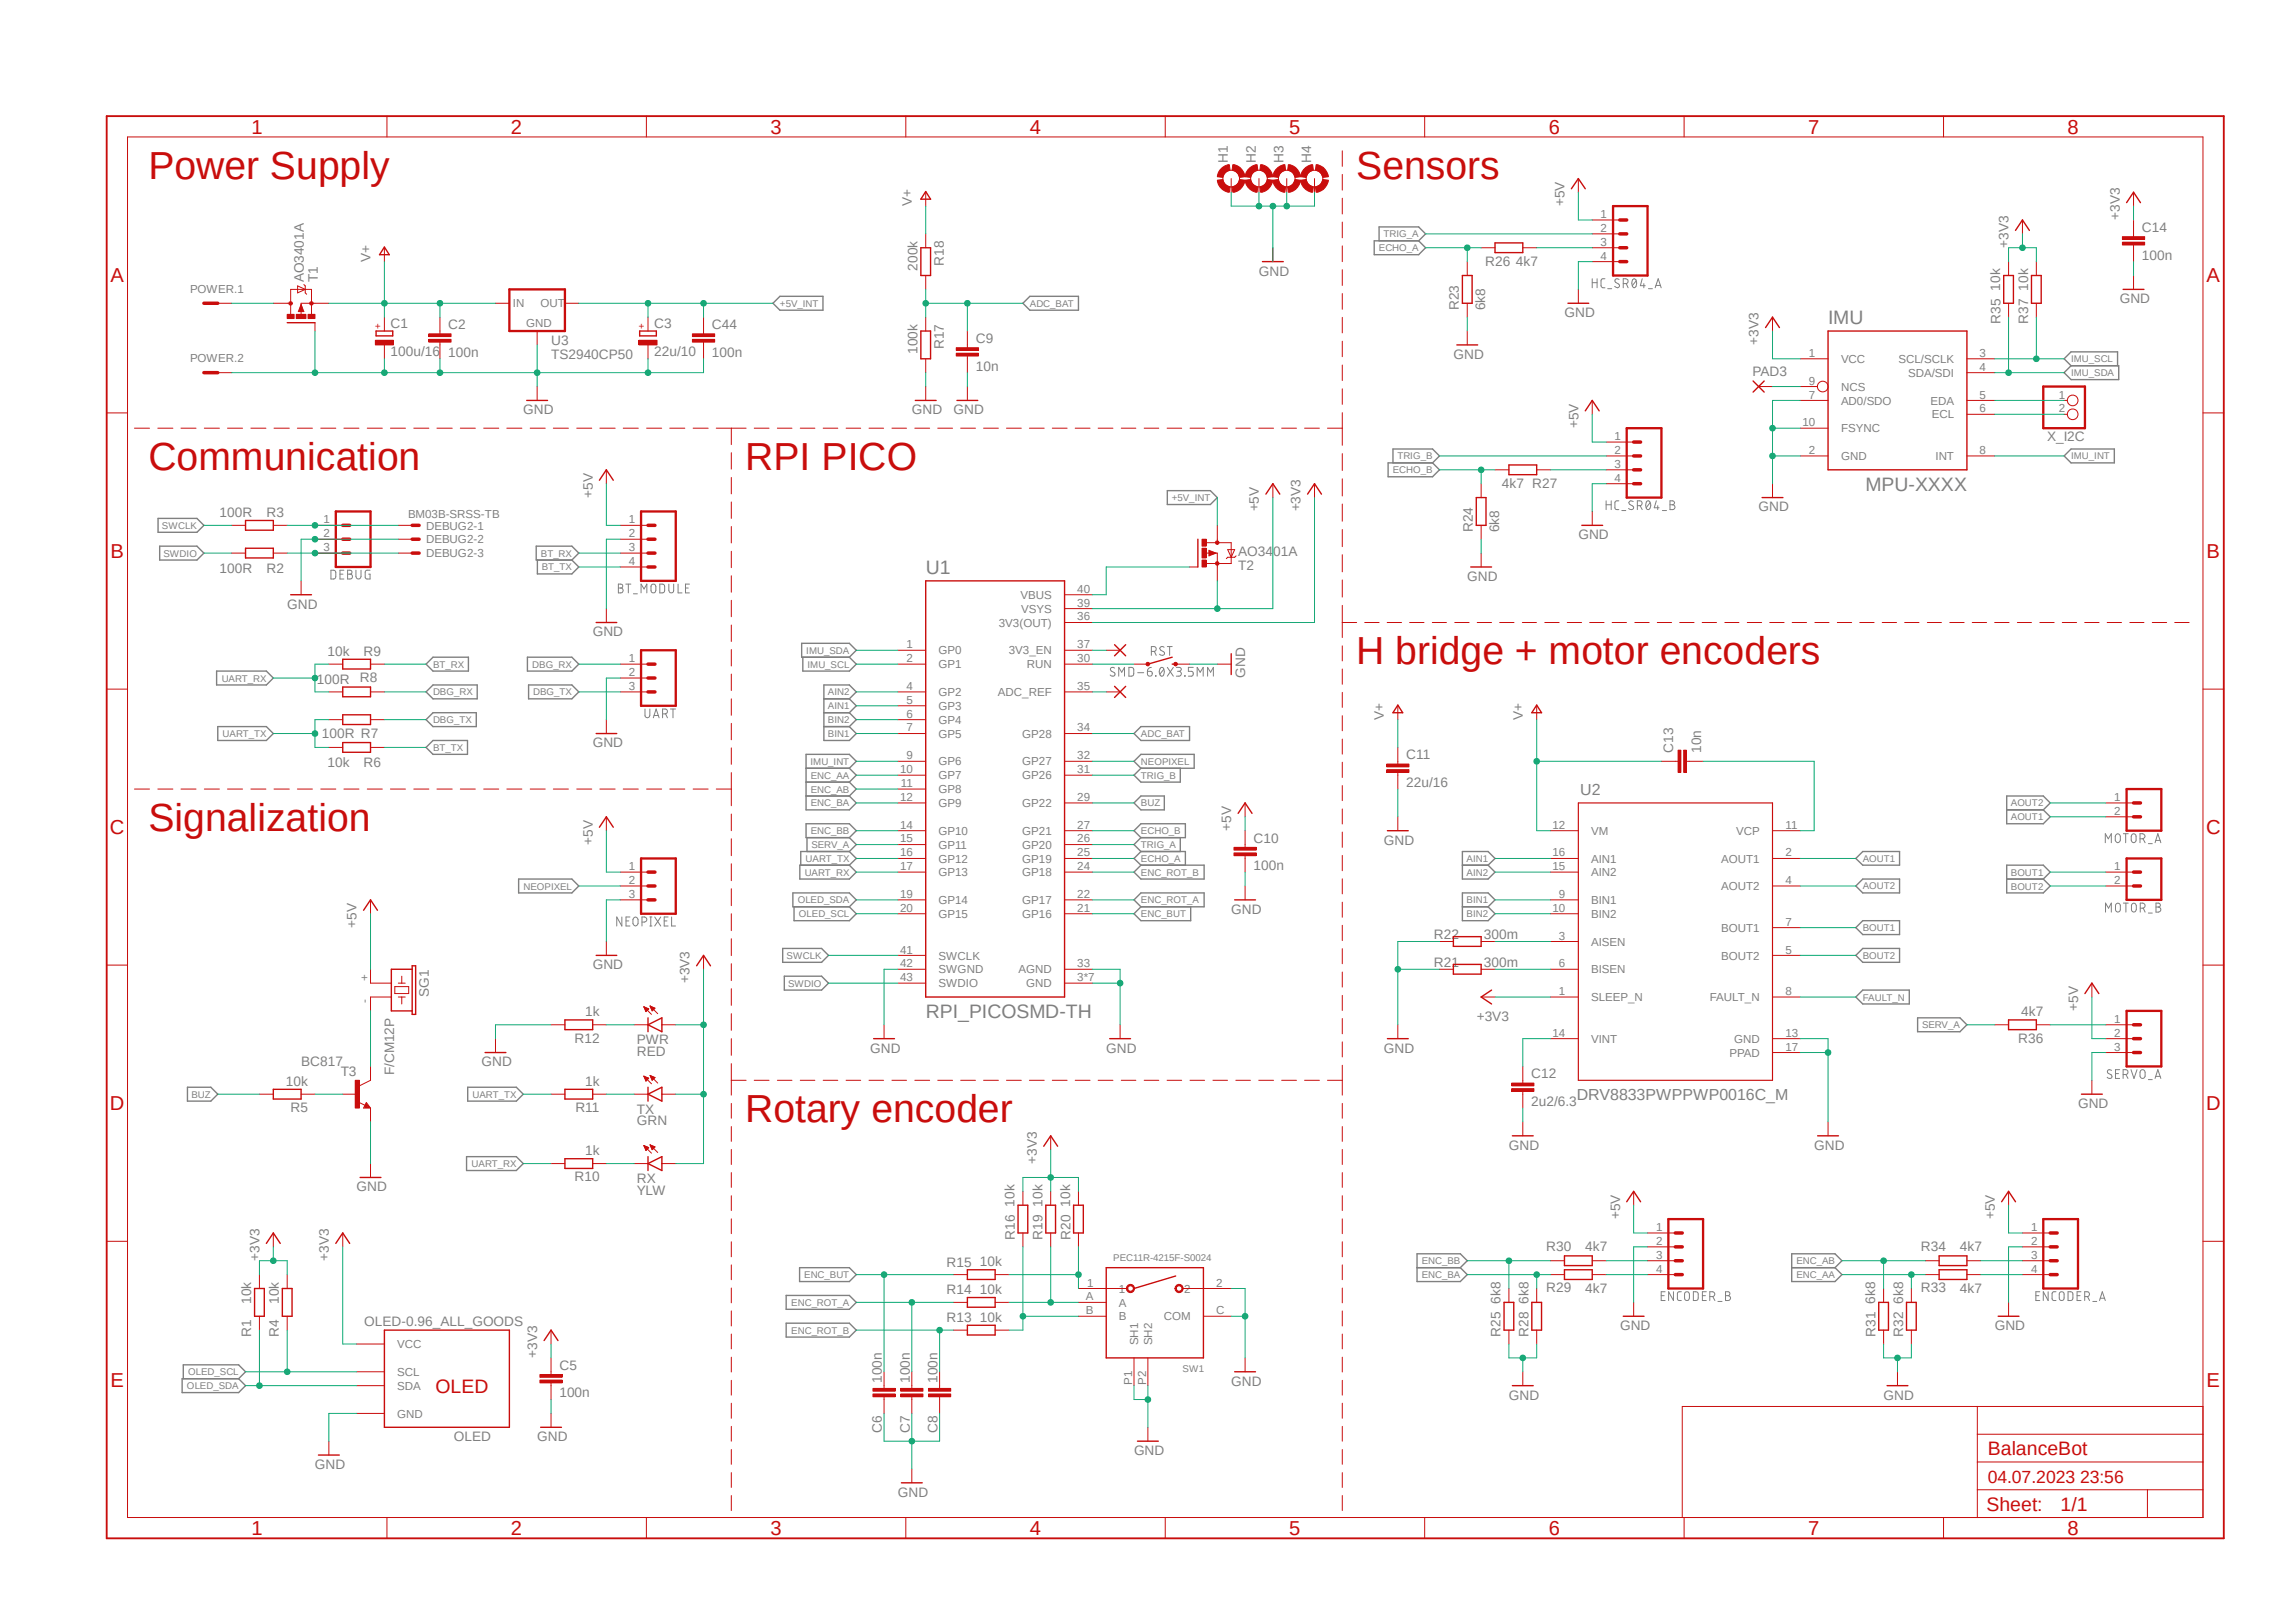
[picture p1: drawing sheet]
<svg xmlns="http://www.w3.org/2000/svg" width="420mm" height="297mm" viewBox="0 0 420 297" stroke-linecap="round" stroke-linejoin="round" font-family="sans-serif">
<defs><g id="words">
<g font-size="7.2" fill="#c90d0c">
<text x="27.1" y="32.7">Power Supply</text>
<text x="248.1" y="32.7">Sensors</text>
<text x="27.1" y="86">Communication</text>
<text x="136.3" y="86">RPI PICO</text>
<text x="248.1" y="121.5">H bridge + motor encoders</text>
<text x="27.1" y="152">Signalization</text>
<text x="136.3" y="205.3">Rotary encoder</text>
</g>
<g font-size="3.7" fill="#c90d0c">
<text x="46" y="24.5">1</text>
<text x="93.5" y="24.5">2</text>
<text x="140.9" y="24.5">3</text>
<text x="188.4" y="24.5">4</text>
<text x="235.8" y="24.5">5</text>
<text x="283.3" y="24.5">6</text>
<text x="330.7" y="24.5">7</text>
<text x="378.2" y="24.5">8</text>
<text x="20.2" y="51.6">A</text>
<text x="403.6" y="51.6">A</text>
<text x="20.2" y="102.1">B</text>
<text x="403.6" y="102.1">B</text>
<text x="20.1" y="152.7">C</text>
<text x="403.6" y="152.7">C</text>
<text x="20.1" y="203.2">D</text>
<text x="403.6" y="203.2">D</text>
<text x="20.2" y="253.7">E</text>
<text x="403.6" y="253.7">E</text>
<text x="46" y="280.9">1</text>
<text x="93.5" y="280.9">2</text>
<text x="140.9" y="280.9">3</text>
<text x="188.4" y="280.9">4</text>
<text x="235.8" y="280.9">5</text>
<text x="283.3" y="280.9">6</text>
<text x="330.7" y="280.9">7</text>
<text x="378.2" y="280.9">8</text>
</g>
<g font-size="3.6" fill="#808080">
<text x="334.4" y="59.3">IMU</text>
<text x="341.3" y="89.8">MPU-XXXX</text>
<text x="169.3" y="105">U1</text>
<text x="169.3" y="186.3">RPI_PICOSMD-TH</text>
</g>
<g font-size="3.6" fill="#c90d0c">
<text x="79.7" y="254.8">OLED</text>
<text x="363.6" y="266.3">BalanceBot</text>
<text x="363.4" y="276.6">Sheet:</text>
<text x="376.9" y="276.4">1/1</text>
</g>
<text font-size="3.2" fill="#c90d0c" x="363.6" y="271.4">04.07.2023 23:56</text>
<g font-size="2.9" fill="#808080">
<text x="289" y="145.4">U2</text>
<text x="288.4" y="201.3">DRV8833PWPPWP0016C_M</text>
</g>
<g font-size="2.5" fill="#808080">
<text x="224.6" y="29.9" transform="rotate(-90 224.6 29.9)">H1</text>
<text x="229.7" y="29.9" transform="rotate(-90 229.7 29.9)">H2</text>
<text x="234.8" y="29.9" transform="rotate(-90 234.8 29.9)">H3</text>
<text x="239.9" y="29.9" transform="rotate(-90 239.9 29.9)">H4</text>
<text x="166.8" y="37.7" transform="rotate(-90 166.8 37.7)">V+</text>
<text x="286.2" y="37.7" transform="rotate(-90 286.2 37.7)">+5V</text>
<text x="387.7" y="40.3" transform="rotate(-90 387.7 40.3)">+3V3</text>
<text x="67.8" y="47.9" transform="rotate(-90 67.8 47.9)">V+</text>
<text x="367.4" y="45.3" transform="rotate(-90 367.4 45.3)">+3V3</text>
<text x="391.8" y="47.5">100n</text>
<text x="391.8" y="42.4">C14</text>
<text x="55.6" y="51.7" transform="rotate(-90 55.6 51.7)">AO3401A</text>
<text x="58.1" y="51.7" transform="rotate(-90 58.1 51.7)">T1</text>
<text x="167.8" y="49.5" transform="rotate(-90 167.8 49.5)">200k</text>
<text x="172.6" y="48.7" transform="rotate(-90 172.6 48.7)">R18</text>
<text x="230.3" y="50.4">GND</text>
<text x="271.7" y="48.7">R26</text>
<text x="277.3" y="48.6">4k7</text>
<text x="365.9" y="53.2" transform="rotate(-90 365.9 53.2)">10k</text>
<text x="371" y="53.2" transform="rotate(-90 371 53.2)">10k</text>
<text x="266.9" y="56.8" transform="rotate(-90 266.9 56.8)">R23</text>
<text x="271.7" y="56.8" transform="rotate(-90 271.7 56.8)">6k8</text>
<text x="286.2" y="58">GND</text>
<text x="365.9" y="59.3" transform="rotate(-90 365.9 59.3)">R35</text>
<text x="371" y="59.3" transform="rotate(-90 371 59.3)">R37</text>
<text x="387.7" y="55.5">GND</text>
<text x="71.5" y="65.2">100u/16</text>
<text x="71.5" y="60.1">C1</text>
<text x="82" y="65.3">100n</text>
<text x="82" y="60.2">C2</text>
<text x="100.8" y="65.7">TS2940CP50</text>
<text x="100.8" y="63.1">U3</text>
<text x="119.7" y="65.2">22u/10</text>
<text x="119.7" y="60.1">C3</text>
<text x="130.2" y="65.3">100n</text>
<text x="130.2" y="60.2">C44</text>
<text x="167.8" y="64.8" transform="rotate(-90 167.8 64.8)">100k</text>
<text x="172.6" y="63.9" transform="rotate(-90 172.6 63.9)">R17</text>
<text x="178.5" y="62.7">C9</text>
<text x="265.9" y="65.7">GND</text>
<text x="321.7" y="63.1" transform="rotate(-90 321.7 63.1)">+3V3</text>
<text x="178.5" y="67.8">10n</text>
<text x="320.6" y="68.9">PAD3</text>
<text x="95.7" y="75.8">GND</text>
<text x="166.8" y="75.8">GND</text>
<text x="174.4" y="75.8">GND</text>
<text x="288.7" y="78.4" transform="rotate(-90 288.7 78.4)">+5V</text>
<text x="374.5" y="80.8">X_I2C</text>
<text x="274.7" y="89.3">4k7 R27</text>
<text x="40.2" y="94.6">100R</text>
<text x="48.7" y="94.7">R3</text>
<text x="108.4" y="91.1" transform="rotate(-90 108.4 91.1)">+5V</text>
<text x="230.3" y="93.6" transform="rotate(-90 230.3 93.6)">+5V</text>
<text x="237.9" y="93.6" transform="rotate(-90 237.9 93.6)">+3V3</text>
<text x="321.7" y="93.6">GND</text>
<text x="226.5" y="101.7">AO3401A</text>
<text x="269.4" y="97.4" transform="rotate(-90 269.4 97.4)">R24</text>
<text x="274.2" y="97.4" transform="rotate(-90 274.2 97.4)">6k8</text>
<text x="288.7" y="98.7">GND</text>
<text x="40.2" y="104.8">100R</text>
<text x="48.7" y="104.8">R2</text>
<text x="226.5" y="104.3">T2</text>
<text x="268.4" y="106.3">GND</text>
<text x="52.5" y="111.4">GND</text>
<text x="108.4" y="116.5">GND</text>
<text x="58" y="125.1">100R</text>
<text x="59.9" y="120">10k</text>
<text x="65.8" y="124.8">R8</text>
<text x="66.5" y="120">R9</text>
<text x="227.8" y="124.1" transform="rotate(-90 227.8 124.1)">GND</text>
<text x="253.2" y="131.7" transform="rotate(-90 253.2 131.7)">V+</text>
<text x="278.6" y="131.7" transform="rotate(-90 278.6 131.7)">V+</text>
<text x="58.9" y="135">100R R7</text>
<text x="108.4" y="136.8">GND</text>
<text x="306.1" y="137.8" transform="rotate(-90 306.1 137.8)">C13</text>
<text x="311.2" y="137.8" transform="rotate(-90 311.2 137.8)">10n</text>
<text x="59.9" y="140.3">10k</text>
<text x="66.5" y="140.3">R6</text>
<text x="257.2" y="138.9">C11</text>
<text x="257.2" y="144">22u/16</text>
<text x="108.4" y="154.6" transform="rotate(-90 108.4 154.6)">+5V</text>
<text x="225.2" y="152" transform="rotate(-90 225.2 152)">+5V</text>
<text x="229.3" y="154.2">C10</text>
<text x="253.2" y="154.6">GND</text>
<text x="229.3" y="159.3">100n</text>
<text x="225.2" y="167.2">GND</text>
<text x="65.2" y="169.8" transform="rotate(-90 65.2 169.8)">+5V</text>
<text x="262.3" y="171.8">R22</text>
<text x="271.4" y="171.8">300m</text>
<text x="108.4" y="177.4">GND</text>
<text x="126.2" y="179.9" transform="rotate(-90 126.2 179.9)">+3V3</text>
<text x="262.3" y="176.9">R21</text>
<text x="271.4" y="176.9">300m</text>
<text x="78.4" y="182.4" transform="rotate(-90 78.4 182.4)">SG1</text>
<text x="380.1" y="185" transform="rotate(-90 380.1 185)">+5V</text>
<text x="105.1" y="190.8">R12</text>
<text x="107" y="186">1k</text>
<text x="116.5" y="191.1">PWR</text>
<text x="270.1" y="186.8">+3V3</text>
<text x="369.2" y="190.8">R36</text>
<text x="369.7" y="186">4k7</text>
<text x="55.1" y="195.2">BC817</text>
<text x="62.3" y="196.9">T3</text>
<text x="72.1" y="196.8" transform="rotate(-90 72.1 196.8)">F/CM12P</text>
<text x="88.1" y="195.2">GND</text>
<text x="116.5" y="193.3">RED</text>
<text x="159.2" y="192.6">GND</text>
<text x="202.4" y="192.6">GND</text>
<text x="253.2" y="192.6">GND</text>
<text x="280.1" y="197.3">C12</text>
<text x="52.3" y="198.7">10k</text>
<text x="53.1" y="203.5">R5</text>
<text x="105.2" y="203.5">R11</text>
<text x="107" y="198.7">1k</text>
<text x="116.5" y="203.8">TX</text>
<text x="280.1" y="202.4">2u2/6.3</text>
<text x="380.1" y="202.8">GND</text>
<text x="116.5" y="206">GRN</text>
<text x="107" y="211.4">1k</text>
<text x="189.7" y="212.9" transform="rotate(-90 189.7 212.9)">+3V3</text>
<text x="276" y="210.4">GND</text>
<text x="331.9" y="210.4">GND</text>
<text x="65.2" y="218">GND</text>
<text x="105.1" y="216.2">R10</text>
<text x="116.5" y="218.7">YLW</text>
<text x="116.5" y="216.5">RX</text>
<text x="185.6" y="220.8" transform="rotate(-90 185.6 220.8)">10k</text>
<text x="190.7" y="220.8" transform="rotate(-90 190.7 220.8)">10k</text>
<text x="195.8" y="220.8" transform="rotate(-90 195.8 220.8)">10k</text>
<text x="185.6" y="226.9" transform="rotate(-90 185.6 226.9)">R16</text>
<text x="190.7" y="226.9" transform="rotate(-90 190.7 226.9)">R19</text>
<text x="195.8" y="226.9" transform="rotate(-90 195.8 226.9)">R20</text>
<text x="296.3" y="223.1" transform="rotate(-90 296.3 223.1)">+5V</text>
<text x="364.9" y="223.1" transform="rotate(-90 364.9 223.1)">+5V</text>
<text x="47.5" y="230.7" transform="rotate(-90 47.5 230.7)">+3V3</text>
<text x="60.2" y="230.7" transform="rotate(-90 60.2 230.7)">+3V3</text>
<text x="173.1" y="231.8">R15</text>
<text x="179.2" y="231.7">10k</text>
<text x="282.8" y="228.9">R30</text>
<text x="290" y="228.9">4k7</text>
<text x="351.4" y="228.9">R34</text>
<text x="358.5" y="228.9">4k7</text>
<text x="45.9" y="238.6" transform="rotate(-90 45.9 238.6)">10k</text>
<text x="51" y="238.6" transform="rotate(-90 51 238.6)">10k</text>
<text x="173.1" y="236.9">R14</text>
<text x="179.2" y="236.8">10k</text>
<text x="274.5" y="238.6" transform="rotate(-90 274.5 238.6)">6k8</text>
<text x="279.6" y="238.6" transform="rotate(-90 279.6 238.6)">6k8</text>
<text x="282.8" y="236.5">R29</text>
<text x="290" y="236.6">4k7</text>
<text x="343" y="238.6" transform="rotate(-90 343 238.6)">6k8</text>
<text x="348.1" y="238.6" transform="rotate(-90 348.1 238.6)">6k8</text>
<text x="351.4" y="236.5">R33</text>
<text x="358.5" y="236.6">4k7</text>
<text x="45.9" y="244.7" transform="rotate(-90 45.9 244.7)">R1</text>
<text x="51" y="244.7" transform="rotate(-90 51 244.7)">R4</text>
<text x="66.6" y="242.7">OLED-0.96_ALL_GOODS</text>
<text x="173.1" y="241.9">R13</text>
<text x="179.2" y="241.9">10k</text>
<text x="274.5" y="244.7" transform="rotate(-90 274.5 244.7)">R25</text>
<text x="279.6" y="244.7" transform="rotate(-90 279.6 244.7)">R28</text>
<text x="296.3" y="243.4">GND</text>
<text x="343.1" y="244.7" transform="rotate(-90 343.1 244.7)">R31</text>
<text x="348.2" y="244.7" transform="rotate(-90 348.2 244.7)">R32</text>
<text x="364.9" y="243.4">GND</text>
<text x="98.3" y="248.5" transform="rotate(-90 98.3 248.5)">+3V3</text>
<text x="102.3" y="250.7">C5</text>
<text x="102.3" y="255.7">100n</text>
<text x="161.3" y="253.1" transform="rotate(-90 161.3 253.1)">100n</text>
<text x="166.4" y="253.1" transform="rotate(-90 166.4 253.1)">100n</text>
<text x="171.5" y="253.1" transform="rotate(-90 171.5 253.1)">100n</text>
<text x="225.2" y="253.6">GND</text>
<text x="276" y="256.1">GND</text>
<text x="344.6" y="256.1">GND</text>
<text x="83" y="263.7">OLED</text>
<text x="98.3" y="263.7">GND</text>
<text x="161.3" y="262.2" transform="rotate(-90 161.3 262.2)">C6</text>
<text x="166.4" y="262.2" transform="rotate(-90 166.4 262.2)">C7</text>
<text x="171.5" y="262.2" transform="rotate(-90 171.5 262.2)">C8</text>
<text x="57.6" y="268.8">GND</text>
<text x="207.4" y="266.3">GND</text>
<text x="164.3" y="273.9">GND</text>
</g>
<g font-size="2.1" fill="#808080">
<text x="292.8" y="39.9">1</text>
<text x="292.8" y="42.5">2</text>
<text x="292.8" y="45">3</text>
<text x="292.8" y="47.5">4</text>
<text x="34.8" y="53.6">POWER.1</text>
<text x="93.8" y="56.1">IN</text>
<text x="96.2" y="59.8">GND</text>
<text x="98.9" y="56.1">OUT</text>
<text x="330.9" y="65.3">1</text>
<text x="362.1" y="65.3">3</text>
<text x="34.8" y="66.3">POWER.2</text>
<text x="330.9" y="70.4">9</text>
<text x="336.8" y="66.4">VCC</text>
<text x="336.8" y="71.5">NCS</text>
<text x="347.3" y="66.4">SCL/SCLK</text>
<text x="349" y="69">SDA/SDI</text>
<text x="362.1" y="67.9">4</text>
<text x="330.9" y="72.9">7</text>
<text x="336.8" y="74">AD0/SDO</text>
<text x="353.1" y="74">EDA</text>
<text x="353.4" y="76.6">ECL</text>
<text x="362.1" y="72.9">5</text>
<text x="362.1" y="75.5">6</text>
<text x="376.6" y="72.9">1</text>
<text x="376.6" y="75.5">2</text>
<text x="295.3" y="80.6">1</text>
<text x="295.3" y="83.1">2</text>
<text x="329.7" y="78">10</text>
<text x="330.9" y="83.1">2</text>
<text x="336.8" y="79.1">FSYNC</text>
<text x="362.1" y="83.1">8</text>
<text x="295.3" y="85.6">3</text>
<text x="295.3" y="88.2">4</text>
<text x="336.8" y="84.2">GND</text>
<text x="354" y="84.2">INT</text>
<text x="59.2" y="95.8">1</text>
<text x="74.6" y="94.7">BM03B-SRSS-TB</text>
<text x="115" y="95.8">1</text>
<text x="59.2" y="98.3">2</text>
<text x="59.2" y="100.9">3</text>
<text x="77.9" y="96.9">DEBUG2-1</text>
<text x="77.9" y="99.4">DEBUG2-2</text>
<text x="77.9" y="102">DEBUG2-3</text>
<text x="115" y="98.3">2</text>
<text x="115" y="100.9">3</text>
<text x="115" y="103.4">4</text>
<text x="186.7" y="109.6">VBUS</text>
<text x="186.8" y="112.1">VSYS</text>
<text x="197.1" y="113.5">36</text>
<text x="197.1" y="111">39</text>
<text x="197.1" y="108.5">40</text>
<text x="165.8" y="118.6">1</text>
<text x="171.7" y="119.8">GP0</text>
<text x="182.7" y="114.7">3V3(OUT)</text>
<text x="184.5" y="119.8">3V3_EN</text>
<text x="197.1" y="118.6">37</text>
<text x="115" y="121.2">1</text>
<text x="115" y="123.7">2</text>
<text x="165.8" y="121.2">2</text>
<text x="171.7" y="122.3">GP1</text>
<text x="187.8" y="122.3">RUN</text>
<text x="197.1" y="121.2">30</text>
<text x="115" y="126.2">3</text>
<text x="165.8" y="126.2">4</text>
<text x="165.8" y="128.8">5</text>
<text x="165.8" y="131.3">6</text>
<text x="171.7" y="127.4">GP2</text>
<text x="171.7" y="129.9">GP3</text>
<text x="182.5" y="127.4">ADC_REF</text>
<text x="197.1" y="126.2">35</text>
<text x="165.8" y="133.9">7</text>
<text x="171.7" y="132.5">GP4</text>
<text x="171.7" y="135">GP5</text>
<text x="187" y="135">GP28</text>
<text x="197.1" y="133.9">34</text>
<text x="164.6" y="141.5">10</text>
<text x="165.8" y="138.9">9</text>
<text x="171.7" y="140.1">GP6</text>
<text x="171.7" y="142.6">GP7</text>
<text x="187" y="142.6">GP26</text>
<text x="187" y="140.1">GP27</text>
<text x="197.1" y="141.5">31</text>
<text x="197.1" y="138.9">32</text>
<text x="164.6" y="146.6">12</text>
<text x="164.8" y="144">11</text>
<text x="171.7" y="145.2">GP8</text>
<text x="171.7" y="147.7">GP9</text>
<text x="187" y="147.7">GP22</text>
<text x="197.1" y="146.6">29</text>
<text x="386.8" y="146.6">1</text>
<text x="386.8" y="149.1">2</text>
<text x="164.6" y="151.6">14</text>
<text x="164.6" y="154.2">15</text>
<text x="171.7" y="152.8">GP10</text>
<text x="171.7" y="155.3">GP11</text>
<text x="187" y="155.3">GP20</text>
<text x="187" y="152.8">GP21</text>
<text x="197.1" y="154.2">26</text>
<text x="197.1" y="151.6">27</text>
<text x="284" y="151.6">12</text>
<text x="291" y="152.8">VM</text>
<text x="317.6" y="152.8">VCP</text>
<text x="326.6" y="151.6">11</text>
<text x="115" y="159.3">1</text>
<text x="115" y="161.8">2</text>
<text x="164.6" y="156.7">16</text>
<text x="164.6" y="159.3">17</text>
<text x="171.7" y="157.9">GP12</text>
<text x="171.7" y="160.4">GP13</text>
<text x="187" y="160.4">GP18</text>
<text x="187" y="157.9">GP19</text>
<text x="197.1" y="159.3">24</text>
<text x="197.1" y="156.7">25</text>
<text x="284" y="159.3">15</text>
<text x="284" y="156.7">16</text>
<text x="291" y="160.4">AIN2</text>
<text x="291" y="157.9">AIN1</text>
<text x="314.8" y="157.9">AOUT1</text>
<text x="326.6" y="156.7">2</text>
<text x="326.6" y="161.8">4</text>
<text x="386.8" y="159.3">1</text>
<text x="386.8" y="161.8">2</text>
<text x="115" y="164.3">3</text>
<text x="164.6" y="164.3">19</text>
<text x="164.6" y="166.9">20</text>
<text x="171.7" y="165.4">GP14</text>
<text x="171.7" y="168">GP15</text>
<text x="187" y="168">GP16</text>
<text x="187" y="165.4">GP17</text>
<text x="197.1" y="166.9">21</text>
<text x="197.1" y="164.3">22</text>
<text x="284" y="166.9">10</text>
<text x="285.2" y="164.3">9</text>
<text x="291" y="165.4">BIN1</text>
<text x="291" y="168">BIN2</text>
<text x="314.8" y="162.9">AOUT2</text>
<text x="285.2" y="172">3</text>
<text x="291" y="173.1">AISEN</text>
<text x="314.8" y="170.5">BOUT1</text>
<text x="326.6" y="169.4">7</text>
<text x="67.4" y="179.6" transform="rotate(-90 67.4 179.6)">+</text>
<text x="164.6" y="179.6">43</text>
<text x="164.6" y="177">42</text>
<text x="164.6" y="174.5">41</text>
<text x="171.7" y="178.1">SWGND</text>
<text x="171.7" y="175.6">SWCLK</text>
<text x="186.3" y="178.1">AGND</text>
<text x="197.1" y="179.6">3*7</text>
<text x="197.1" y="177">33</text>
<text x="285.2" y="177">6</text>
<text x="291" y="178.1">BISEN</text>
<text x="314.8" y="175.6">BOUT2</text>
<text x="326.6" y="174.5">5</text>
<text x="67.4" y="183.6" transform="rotate(-90 67.4 183.6)">-</text>
<text x="171.7" y="180.7">SWDIO</text>
<text x="187.7" y="180.7">GND</text>
<text x="285.2" y="182.1">1</text>
<text x="291" y="183.2">SLEEP_N</text>
<text x="312.8" y="183.2">FAULT_N</text>
<text x="326.6" y="182.1">8</text>
<text x="284" y="189.7">14</text>
<text x="291" y="190.8">VINT</text>
<text x="317.2" y="190.8">GND</text>
<text x="326.6" y="189.7">13</text>
<text x="386.8" y="187.2">1</text>
<text x="386.8" y="189.7">2</text>
<text x="316.4" y="193.4">PPAD</text>
<text x="326.6" y="192.3">17</text>
<text x="386.8" y="192.3">3</text>
<text x="302.9" y="225.3">1</text>
<text x="302.9" y="227.8">2</text>
<text x="371.5" y="225.3">1</text>
<text x="371.5" y="227.8">2</text>
<text x="302.9" y="230.4">3</text>
<text x="302.9" y="232.9">4</text>
<text x="371.5" y="230.4">3</text>
<text x="371.5" y="232.9">4</text>
<text x="198.6" y="238">A</text>
<text x="198.8" y="235.5">1</text>
<text x="204.7" y="236.6">1</text>
<text x="204.7" y="239.1">A</text>
<text x="216.6" y="236.6">2</text>
<text x="222.5" y="235.5">2</text>
<text x="198.6" y="240.5">B</text>
<text x="204.7" y="241.6">B</text>
<text x="212.9" y="241.6">COM</text>
<text x="222.5" y="240.5">C</text>
<text x="72.6" y="246.7">VCC</text>
<text x="72.6" y="251.8">SCL</text>
<text x="208.2" y="246.2" transform="rotate(-90 208.2 246.2)">SH1</text>
<text x="210.7" y="246.2" transform="rotate(-90 210.7 246.2)">SH2</text>
<text x="72.6" y="254.3">SDA</text>
<text x="207.1" y="253.4" transform="rotate(-90 207.1 253.4)">P1</text>
<text x="209.6" y="253.4" transform="rotate(-90 209.6 253.4)">P2</text>
<text x="72.6" y="259.4">GND</text>
</g>
<g font-size="1.8" fill="#808080">
<text x="252.2" y="46">ECHO_A</text>
<text x="253.1" y="43.4">TRIG_A</text>
<text x="142.7" y="56.1">+5V_INT</text>
<text x="188.4" y="56.1">ADC_BAT</text>
<text x="378.8" y="66.3">IMU_SCL</text>
<text x="378.8" y="68.8">IMU_SDA</text>
<text x="254.8" y="86.6">ECHO_B</text>
<text x="255.6" y="84.1">TRIG_B</text>
<text x="378.8" y="84.1">IMU_INT</text>
<text x="214.3" y="91.7">+5V_INT</text>
<text x="29.6" y="96.8">SWCLK</text>
<text x="29.9" y="101.9">SWDIO</text>
<text x="98.9" y="101.9">BT_RX</text>
<text x="99.1" y="104.4">BT_TX</text>
<text x="147.5" y="119.6">IMU_SDA</text>
<text x="40.6" y="124.7">UART_RX</text>
<text x="79.2" y="122.2">BT_RX</text>
<text x="97.4" y="122.2">DBG_RX</text>
<text x="147.7" y="122.2">IMU_SCL</text>
<text x="79.2" y="127.3">DBG_RX</text>
<text x="97.5" y="127.3">DBG_TX</text>
<text x="151.4" y="129.8">AIN1</text>
<text x="151.4" y="127.3">AIN2</text>
<text x="40.7" y="134.9">UART_TX</text>
<text x="79.2" y="137.4">BT_TX</text>
<text x="79.2" y="132.3">DBG_TX</text>
<text x="151.4" y="134.9">BIN1</text>
<text x="151.4" y="132.3">BIN2</text>
<text x="208.7" y="134.9">ADC_BAT</text>
<text x="148.3" y="140">IMU_INT</text>
<text x="148.3" y="142.5">ENC_AA</text>
<text x="208.7" y="142.5">TRIG_B</text>
<text x="208.7" y="140">NEOPIXEL</text>
<text x="148.3" y="145">ENC_AB</text>
<text x="148.3" y="147.6">ENC_BA</text>
<text x="208.7" y="147.6">BUZ</text>
<text x="367.8" y="147.6">AOUT2</text>
<text x="148.3" y="152.7">ENC_BB</text>
<text x="148.4" y="155.2">SERV_A</text>
<text x="208.7" y="155.2">TRIG_A</text>
<text x="208.7" y="152.7">ECHO_B</text>
<text x="367.8" y="150.1">AOUT1</text>
<text x="147.2" y="160.3">UART_RX</text>
<text x="147.4" y="157.7">UART_TX</text>
<text x="208.7" y="157.7">ECHO_A</text>
<text x="208.7" y="160.3">ENC_ROT_B</text>
<text x="268.3" y="157.7">AIN1</text>
<text x="268.3" y="160.3">AIN2</text>
<text x="340.7" y="157.7">AOUT1</text>
<text x="367.8" y="160.3">BOUT1</text>
<text x="95.8" y="162.8">NEOPIXEL</text>
<text x="145.9" y="165.3">OLED_SDA</text>
<text x="146.1" y="167.9">OLED_SCL</text>
<text x="208.7" y="165.3">ENC_ROT_A</text>
<text x="208.7" y="167.9">ENC_BUT</text>
<text x="268.3" y="165.3">BIN1</text>
<text x="268.3" y="167.9">BIN2</text>
<text x="340.7" y="162.8">AOUT2</text>
<text x="367.8" y="162.8">BOUT2</text>
<text x="340.7" y="170.4">BOUT1</text>
<text x="143.9" y="175.5">SWCLK</text>
<text x="340.7" y="175.5">BOUT2</text>
<text x="144.1" y="180.6">SWDIO</text>
<text x="340.7" y="183.1">FAULT_N</text>
<text x="351.6" y="188.2">SERV_A</text>
<text x="35" y="200.9">BUZ</text>
<text x="86.4" y="200.9">UART_TX</text>
<text x="86.3" y="213.6">UART_RX</text>
<text x="147.1" y="233.9">ENC_BUT</text>
<text x="203.6" y="230.7">PEC11R-4215F-S0024</text>
<text x="260.1" y="231.4">ENC_BB</text>
<text x="260.1" y="233.9">ENC_BA</text>
<text x="328.6" y="231.4">ENC_AB</text>
<text x="328.6" y="233.9">ENC_AA</text>
<text x="144.7" y="239">ENC_ROT_A</text>
<text x="144.7" y="244.1">ENC_ROT_B</text>
<text x="34.4" y="251.7">OLED_SCL</text>
<text x="216.3" y="251">SW1</text>
<text x="34.2" y="254.2">OLED_SDA</text>
</g>
<g font-size="1.8" fill="#c90d0c">
<text x="69.7" y="60.2" transform="rotate(-90 69.7 60.2)">+</text>
<text x="118" y="60.2" transform="rotate(-90 118 60.2)">+</text>
</g>
</g></defs>
<path d="M19 20.9l388.1 261.2M407.1 20.9l-388.1 261.2" fill="none" stroke="#fff" stroke-width=".18"/>
<g fill="none" stroke="#808080" stroke-width=".18">
<path d="M291.3 51v1.7M291.3 51.7h.8M292.1 51v1.7M293.6 51l-.6 .1-.1 .3v1.1l.3 .2h.4M294.1 52.8h.7M296.2 51.1a.42 .42 0 0 0-.6-.1 .42 .42 0 0 0-.2 .6l.7 .4a.37 .37 0 0 1 .1 .4 .37 .37 0 0 1-.3 .3l-.5-.3M296.9 51.9h.7a.46 .46 0 0 0 .2-.5 .46 .46 0 0 0-.4-.4h-.5v1.7M297.5 51.9l.3 .8M298.7 51.1l.2-.1a.96 .96 0 0 1 0 1.7 1.09 1.09 0 0 1-.2-1.6zM299.3 51.4l-.7 .9M300.4 51l-.3 1.3h.8M300.7 51.9v.8"/>
<path d="M301.5 52.8h.8M302.8 52.7l.5-1.7 .6 1.7M302.9 52.2h.8M293.8 91.7v1.6M293.8 92.4h.9M294.7 91.7v1.6M296.1 91.7h-.5l-.2 .3v1.1l.2 .1 .5 .1M296.7 93.4h.7M298.7 91.8a.42 .42 0 0 0-.5-.1 .42 .42 0 0 0-.2 .5l.8 .5v.4a.6 .6 0 0 1-.9-.1M299.5 92.5h.4a.46 .46 0 0 0 .5-.3 .46 .46 0 0 0-.2-.5h-.7v1.6M300 92.5l.4 .8M301.3 91.7h.2a.93 .93 0 0 1 0 1.6 .74 .74 0 0 1-.4-1.1z"/>
<path d="M301.8 92l-.7 .9M303 91.7l-.4 1.2h.9M303.2 92.5v.8M304.1 93.4h.7M305.5 91.7h.4l.3 .1v.4l-.3 .2a.45 .45 0 0 1 .5 .3 .45 .45 0 0 1-.2 .5l-.7 .1zM305.5 92.4h.4M60.5 104.4h.7a1.3 1.3 0 0 1 .2 1.3l-.2 .2-.7 .1zM62.2 105.1h.5M62.9 104.4h-.7v1.6h.7M63.6 104.4h.6a.37 .37 0 0 1 .2 .4 .37 .37 0 0 1-.4 .3 .45 .45 0 0 1 .5 .4 .45 .45 0 0 1-.5 .5h-.4zM63.6 105.1h.4M65.1 104.4v1.1a.47 .47 0 0 0 .5 .5 .47 .47 0 0 0 .4-.5v-1.1"/>
<path d="M67.7 104.4h-.6l-.3 .1v1.1l.2 .3 .7 .1v-.9h-.3M113.1 106.9h.6a.37 .37 0 0 1 .2 .5 .37 .37 0 0 1-.4 .2 .46 .46 0 0 1 .5 .3 .46 .46 0 0 1-.2 .6h-.7zM113.1 107.6h.4M114.5 106.9h.9M114.9 106.9v1.6M115.9 108.7h.7M117.3 108.5v-1.6l.5 .9 .5-.9v1.6M119.1 107.1a.46 .46 0 0 1 .5-.2 .46 .46 0 0 1 .4 .4l-.1 1a.43 .43 0 0 1-.5 .2 .43 .43 0 0 1-.3-.5zM120.7 106.9h.7a1.3 1.3 0 0 1 .1 1.4l-.1 .2h-.7zM122.3 106.9l.1 1.4a.43 .43 0 0 0 .5 .2 .43 .43 0 0 0 .3-.5v-1.1M124 106.9v1.6h.8M125.4 107.6h.5"/>
<path d="M126.1 106.9h-.7v1.6h.7M210.6 119.2h.7a.46 .46 0 0 0 .2-.5 .46 .46 0 0 0-.4-.4h-.5v1.6M211.2 119.2l.3 .7M212.9 118.4a.49 .49 0 0 0-.8 .3l.2 .3 .7 .4v.4a.6 .6 0 0 1-.9-.1M213.5 118.3h.9M214 118.3v1.6M118 129.8v1.1a.44 .44 0 0 0 .3 .4 .44 .44 0 0 0 .5-.2l.1-1.3M119.5 131.4l.5-1.6 .6 1.6M119.6 130.9h.8M121.2 130.6h.7a.43 .43 0 0 0 .2-.5 .43 .43 0 0 0-.4-.3h-.5v1.6M121.8 130.6l.3 .8M122.6 129.8h1"/>
<path d="M123.1 129.8v1.6M203.9 122.3a.45 .45 0 0 0-.8 .2l.2 .3 .5 .3a.37 .37 0 0 1 .1 .4 .37 .37 0 0 1-.3 .2l-.5-.2M204.6 123.7v-1.6l.6 .9 .5-.9v1.6M206.5 122.1l.7 .1a1.3 1.3 0 0 1 .1 1.3l-.1 .2h-.7zM208.1 123.1h1.1M209.9 122.9h.5a.46 .46 0 0 1 .4 .5 .46 .46 0 0 1-.5 .3 .46 .46 0 0 1-.4-.4zM210.6 122.1a.72 .72 0 0 0-.7 .8M211.4 123.7h.1zM212.3 122.2l.2-.1a.74 .74 0 0 1 .4 1.1l-.2 .5h-.2a.98 .98 0 0 1-.2-1.5zM212.9 122.5l-.7 .9M213.5 122.1l1.1 1.6M214.6 122.1l-1.1 1.6"/>
<path d="M215.2 122.1h.5a.34 .34 0 0 1 .3 .5l-.1 .2-.5 .1M215.6 122.9a.45 .45 0 0 1 .5 .3 .45 .45 0 0 1-.2 .5h-.7M216.7 123.7h.1zM218.3 122.1h-.9v.8h.5a.46 .46 0 0 1 .4 .4 .46 .46 0 0 1-.4 .4h-.5M219 123.7v-1.6l.5 .9 .6-.9v1.6M220.9 123.7v-1.6l.5 .9 .6-.9v1.6M385.1 154.2v-1.6l.6 .9 .5-.9v1.6M387 152.8l.2-.1a.47 .47 0 0 1 .7 .3v.8a.47 .47 0 0 1-.5 .4 .47 .47 0 0 1-.5-.4zM388.4 152.6h.9M388.8 152.6v1.6M390.1 152.7a.44 .44 0 0 1 .6 .3v.8a.44 .44 0 0 1-.6 .3l-.3-.3v-.8zM391.5 153.5h.4a.47 .47 0 0 0 .5-.5 .47 .47 0 0 0-.5-.4h-.4v1.6"/>
<path d="M392 153.5l.4 .7M393 154.4h.7M394.2 154.2l.5-1.6 .6 1.6M394.3 153.8h.8M113.7 167.8v1.7l-.9-1.7v1.7M114.5 168.5h.5M115.2 167.8h-.7v1.7h.7M116 167.9a.47 .47 0 0 1 .7 .4v.7a.47 .47 0 0 1-.5 .5 .47 .47 0 0 1-.4-.5v-.7zM117.4 168.7h.5a.47 .47 0 0 0 .4-.4 .47 .47 0 0 0-.4-.5h-.5v1.7M118.9 169.5h.4M118.9 167.8h.4M119 167.8v1.7"/>
<path d="M119.8 167.8l1.1 1.7M120.9 167.8l-1.1 1.7M121.5 168.5h.5M122.2 167.8h-.7v1.7h.7M122.9 167.8v1.7h.7M385.1 166.9v-1.6l.6 .9 .5-.9v1.6M387 165.5l.2-.1a.44 .44 0 0 1 .7 .3v.8a.45 .45 0 0 1-.4 .4 .45 .45 0 0 1-.5-.2zM388.4 165.3h.9M388.9 165.3v1.6M389.9 165.5l.2-.1a.44 .44 0 0 1 .7 .3v.8a.45 .45 0 0 1-.4 .4 .45 .45 0 0 1-.5-.2zM391.5 166.2h.5a.47 .47 0 0 0 .4-.5 .47 .47 0 0 0-.4-.4h-.5v1.6M392 166.2l.4 .7"/>
<path d="M393 167.1h.7M394.4 165.3h.4a.36 .36 0 0 1 .4 .3 .36 .36 0 0 1-.4 .4 .47 .47 0 0 1 .5 .5 .47 .47 0 0 1-.5 .4h-.4zM394.4 166h.4M386.2 195.9a.42 .42 0 0 0-.5-.1 .42 .42 0 0 0-.2 .5l.7 .4a.37 .37 0 0 1 .1 .4 .37 .37 0 0 1-.3 .3l-.6-.3M387 196.5h.5M387.7 195.7h-.7v1.7h.7M388.4 196.6h.4a.45 .45 0 0 0 .5-.4 .45 .45 0 0 0-.5-.5h-.4v1.7M388.9 196.6l.4 .8M389.8 195.7l.6 1.7 .5-1.7M391.5 196a.46 .46 0 0 1 .6-.2 .46 .46 0 0 1 .3 .4v.7a.47 .47 0 0 1-.5 .5 .47 .47 0 0 1-.4-.5zM393 197.6h.7M394.2 197.4l.5-1.7 .6 1.7"/>
<path d="M394.3 197h.8M303.9 237.1h.5M304.6 236.4h-.7v1.6h.7M306.1 236.4v1.6l-.9-1.6v1.6M307.6 236.4h-.6l-.2 .3 .1 1.1 .3 .2h.4M308.4 236.4h.4l.1 .2a1.29 1.29 0 0 1-.1 1.4 .45 .45 0 0 1-.4 0 .45 .45 0 0 1-.3-.5v-.7zM309.8 236.4h.6a1.3 1.3 0 0 1 .2 1.4l-.2 .2h-.6zM311.4 237.1h.6M312.1 236.4h-.7v1.6h.7M312.8 237.3h.4a.45 .45 0 0 0 .5-.4 .45 .45 0 0 0-.3-.5h-.6v1.6M313.3 237.3l.4 .7M314.2 238.2h.8"/>
<path d="M315.6 236.4h.5a.36 .36 0 0 1 .3 .3 .36 .36 0 0 1-.3 .4 .45 .45 0 0 1 .4 .3 .45 .45 0 0 1-.2 .6h-.7zM315.6 237.1h.5M372.4 237.1h.6M373.1 236.4h-.7v1.6h.7M374.6 236.4v1.6l-.8-1.6v1.6M376.1 236.4h-.6l-.1 .3v1.1l.3 .2h.4M376.7 236.6a.46 .46 0 0 1 .5-.2 .46 .46 0 0 1 .4 .4v.7a.45 .45 0 0 1-.5 .5 .45 .45 0 0 1-.4-.5zM378.3 236.4h.7a1.3 1.3 0 0 1 .1 1.4l-.1 .2h-.7zM379.9 237.1h.6M380.7 236.4h-.8v1.6h.8M381.3 237.3h.5a.46 .46 0 0 0 .4-.4 .46 .46 0 0 0-.2-.5h-.7v1.6M381.8 237.3l.4 .7"/>
<path d="M382.8 238.2h.7M384 238l.6-1.6 .5 1.6M384.2 237.6h.8"/>
</g>
<g fill="none" stroke="#808080" stroke-width=".25">
<path d="M141.4 55.5l1.3-1.3h7.8v2.6h-7.8zM188.4 54.2h8.9v2.6h-8.9l-1.3-1.3zM251.4 44.1h8.1l1.3 1.2-1.3 1.3h-8.1zM252.3 44.1v-2.6h7.2l1.3 1.3-1.3 1.3M378.8 66.9l-1.2-1.2 1.2-1.3h8.5v2.5M378.8 66.9h8.8v2.6h-8.8l-1.2-1.3zM28.9 94.9h7.1l1.3 1.2-1.3 1.3h-7.1zM29.2 99.9h6.8l1.3 1.3-1.3 1.3h-6.8zM98.1 99.9h6.5l1.3 1.3-1.3 1.3h-6.5zM213.5 89.8h7.9l1.3 1.3-1.3 1.2h-7.9zM253.9 84.7h8.1l1.3 1.3-1.3 1.2h-8.1zM254.8 84.7v-2.5h7.2l1.3 1.2-1.3 1.3"/>
<path d="M378.8 82.2h8v2.5h-8l-1.2-1.3zM98.3 102.5v2.5h6.3l1.3-1.2-1.3-1.3M146.6 117.7h8.8l1.2 1.3-1.2 1.3h-8.8zM39.6 122.8h9.1l1.3 1.3-1.3 1.2h-9.1zM39.8 133h8.9l1.3 1.2-1.3 1.3h-8.9zM77.9 126.6l1.3-1.3h8.1v2.6h-8.1zM79.2 130.4h7.9v2.6h-7.9l-1.3-1.3zM79.2 135.5h6.3v2.5h-6.3l-1.3-1.2zM79.2 120.3h6.5v2.5h-6.5l-1.3-1.3zM96.5 120.3h8.1l1.3 1.2-1.3 1.3h-8.1zM96.7 125.3h7.9l1.3 1.3-1.3 1.3h-7.9zM146.9 120.3v2.5h8.5l1.2-1.3-1.2-1.2"/>
<path d="M150.7 130.4h4.7M150.7 127.9h4.7M150.7 133h4.7M155.4 127.9l1.2 1.3-1.2 1.2M155.4 127.9l1.2-1.3-1.2-1.3h-4.7v10.2h4.7l1.2-1.3-1.2-1.2M155.4 130.4l1.2 1.3-1.2 1.3M207.4 134.2l1.3-1.2h8.9v2.5h-8.9zM207.4 139.3l1.3-1.3h9.7v2.6h-9.7zM146.3 158.3h9.1l1.2 1.3-1.2 1.3h-9.1zM147.4 150.7h8l1.2 1.3-1.2 1.3h-8zM147.4 145.7h8M147.4 143.1h8"/>
<path d="M147.4 140.6h8M147.6 153.3v2.5M155.4 155.8h-8.9v2.5M155.4 140.6l1.2-1.3-1.2-1.3h-8v10.2h8l1.2-1.3-1.2-1.2M155.4 143.1l1.2 1.3-1.2 1.3M155.4 140.6l1.2 1.3-1.2 1.2M155.4 155.8l1.2 1.3-1.2 1.2M155.4 153.3l1.2 1.3-1.2 1.2M207.4 159.6l1.3-1.3h11.6v2.6h-11.6zM207.4 152l1.3-1.3h8.1v2.6h-8.1zM207.4 146.9l1.3-1.2h4.3v2.5h-4.3zM208.7 155.8h8.1v2.5"/>
<path d="M208.7 153.3l-1.3 1.3 1.3 1.2M208.7 140.6l-1.3 1.3 1.3 1.2h7.2v-2.5M208.7 155.8l-1.3 1.3 1.3 1.2M215.9 153.3v2.5M267.5 155.8h4.7l1.3 1.3-1.3 1.2 1.3 1.3-1.3 1.3h-4.7zM267.5 158.3h4.7M340.7 155.8h6.8v2.5h-6.8l-1.2-1.2zM367.1 158.3h6.7l1.2 1.3-1.2 1.3 1.2 1.2-1.2 1.3h-6.7zM367.1 145.7h6.7l1.2 1.2-1.2 1.3 1.2 1.3-1.2 1.2h-6.7zM367.1 148.2h6.7M94.9 160.9h9.7l1.3 1.2-1.3 1.3h-9.7zM143.2 173.6h7.1l1.3 1.2-1.3 1.3h-7.1z"/>
<path d="M143.5 178.6h6.8l1.3 1.3-1.3 1.3h-6.8zM145 163.4h10.4l1.2 1.3-1.2 1.2h-10.4zM145.2 165.9v2.6h10.2l1.2-1.3-1.2-1.3M208.7 163.4h11.6v2.5h-11.6l-1.3-1.2zM208.7 165.9l-1.3 1.3 1.3 1.3h9.1v-2.6M267.5 163.4h4.7l1.3 1.3-1.3 1.2 1.3 1.3-1.3 1.3h-4.7zM267.5 165.9h4.7M340.7 160.9h6.8v2.5h-6.8l-1.2-1.3zM340.7 168.5h6.8v2.5h-6.8l-1.2-1.2zM340.7 173.6h6.8v2.5h-6.8l-1.2-1.3zM367.1 160.9h6.7M34.3 199h4.3l1.2 1.2-1.2 1.3h-4.3z"/>
<path d="M85.6 199h8.8l1.3 1.2-1.3 1.3h-8.8zM340.7 181.2h8.5v2.5h-8.5l-1.2-1.2zM350.8 186.3h7.7l1.3 1.2-1.3 1.3h-7.7zM85.3 211.7h9.1l1.3 1.2-1.3 1.3h-9.1zM143.8 237.1h11.6l1.2 1.2-1.2 1.3h-11.6zM146.3 232h9.1l1.2 1.3-1.2 1.2h-9.1zM259.2 229.4h7.9l1.3 1.3-1.3 1.3 1.3 1.3-1.3 1.2h-7.9zM259.2 232h7.9M327.7 229.4h8l1.2 1.3-1.2 1.3 1.2 1.3-1.2 1.2h-8zM327.7 232h8M33.3 252.3h10.3l1.3 1.3-1.3 1.2h-10.3zM33.5 252.3v-2.5h10.1l1.3 1.2-1.3 1.3"/>
<path d="M143.8 242.1h11.6l1.2 1.3-1.2 1.3h-11.6z"/>
</g>
<g fill="none" stroke="#c90d0c" stroke-width=".18">
<path d="M245.5 27.6v2.8M245.5 31.9v2.9M245.5 36.3v2.9M245.5 40.6v2.9M245.5 45v2.9M245.5 49.4v2.8M245.5 53.7v2.9M245.5 58.1v2.8M24.6 78.4h2.7M28.9 78.4h2.7M33.1 78.4h2.8M37.4 78.4h2.7"/>
<path d="M41.6 78.4h2.8M45.9 78.4h2.7M50.1 78.4h2.8M54.4 78.4h2.7M58.7 78.4h2.7M62.9 78.4h2.8M67.2 78.4h2.7M71.4 78.4h2.8M75.7 78.4h2.7M79.9 78.4h2.8M84.2 78.4h2.8M88.5 78.4h2.7"/>
<path d="M92.7 78.4h2.8M97 78.4h2.7M101.2 78.4h2.8M105.5 78.4h2.7M109.7 78.4h2.8M114 78.4h2.8M118.3 78.4h2.7M122.5 78.4h2.8M126.8 78.4h2.7M131 78.4h5.5M133.8 78.4v3M138 78.4h2.7"/>
<path d="M142.2 78.4h2.7M146.4 78.4h2.7M150.6 78.4h2.6M154.8 78.4h2.6M159 78.4h2.6M163.2 78.4h2.6M167.3 78.4h2.8M171.5 78.4h2.7M175.7 78.4h2.7M179.9 78.4h2.7M184.1 78.4h2.7M188.3 78.4h2.7"/>
<path d="M192.5 78.4h2.7M196.7 78.4h2.7M200.9 78.4h2.7M205.1 78.4h2.7M209.3 78.4h2.7M213.5 78.4h2.7M217.7 78.4h2.6M221.9 78.4h2.6M226.1 78.4h2.6M230.3 78.4h2.7M234.4 78.4h2.8M238.6 78.4h2.7"/>
<path d="M242.8 78.4h2.7M245.5 62.4v2.9M245.5 66.8v2.8M245.5 71.2v2.8M245.5 75.5v6M133.8 82.8v3.1M133.8 87.4v3M133.8 91.9v3M133.8 96.4v3M245.5 83v3.1M245.5 87.6v3.2M245.5 92.2v3.2"/>
<path d="M245.5 96.9v3.1M133.8 100.9v3M133.8 105.4v3M133.8 109.9v3M133.8 114.4v3M133.8 118.9v3M164.3 119h5M194.7 113.9h5.1M194.7 119h5.1M194.7 111.4h5.1M194.7 108.8h5.1M245.5 101.5v3.1"/>
<path d="M245.5 106.1v3.2M245.5 110.8v5.9M245.5 118.2v2.7M245.5 113.9h2.7M249.6 113.9h2.7M253.7 113.9h2.7M257.9 113.9h2.6M262 113.9h2.6M266.1 113.9h2.6M270.2 113.9h2.6M274.3 113.9h2.6M278.5 113.9h2.6"/>
<path d="M282.6 113.9h2.6M286.7 113.9h2.6M290.8 113.9h2.6M294.9 113.9h2.6M299 113.9h2.7M303.1 113.9h2.7M307.3 113.9h2.6M311.4 113.9h2.6M315.5 113.9h2.6M319.6 113.9h2.6M323.7 113.9h2.6M327.8 113.9h2.7"/>
<path d="M332 113.9h2.6M336.1 113.9h2.6M340.2 113.9h2.6M344.3 113.9h2.6M348.4 113.9h2.6M352.6 113.9h2.5M356.7 113.9h2.6M360.8 113.9h2.6M364.9 113.9h2.6M369 113.9h2.6M373.1 113.9h2.7M377.2 113.9h2.7"/>
<path d="M381.3 113.9h2.7M385.4 113.9h2.7M389.6 113.9h2.6M393.7 113.9h2.6M397.8 113.9h2.6M133.8 123.4v3M133.8 127.9v3M133.8 132.4v3M133.8 136.9v3M164.3 121.5h5M164.3 126.6h5M164.3 129.2h5"/>
<path d="M164.3 131.7h5M164.3 134.2h5M164.3 139.3h5M194.7 121.5h5.1M194.7 126.6h5.1M194.7 134.2h5.1M194.7 139.3h5.1M245.5 122.4v2.8M245.5 126.7v2.8M245.5 131v2.7M245.5 135.3v2.7M245.5 139.5v2.8"/>
<path d="M281.1 129.2v2.5M24.6 144.4h2.7M28.9 144.4h2.7M33.1 144.4h2.8M37.4 144.4h2.7M41.6 144.4h2.8M45.9 144.4h2.7M50.1 144.4h2.8M54.4 144.4h2.7M58.7 144.4h2.7M62.9 144.4h2.8M67.2 144.4h2.7"/>
<path d="M71.4 144.4h2.8M75.7 144.4h2.7M79.9 144.4h2.8M84.2 144.4h2.8M88.5 144.4h2.7M92.7 144.4h2.8M97 144.4h2.7M101.2 144.4h2.8M105.5 144.4h2.7M109.7 144.4h2.8M114 144.4h2.8M118.3 144.4h2.7"/>
<path d="M122.5 144.4h2.8M126.8 144.4h2.7M131 144.4h2.8M133.8 141.4v6M133.8 149v3M133.8 153.5v3.1M133.8 158.1v3.1M164.3 144.4h5M164.3 141.9h5M164.3 146.9h5M164.3 152h5M164.3 154.6h5"/>
<path d="M164.3 157.1h5M164.3 159.6h5M194.7 141.9h5.1M194.7 146.9h5.1M194.7 152h5.1M194.7 154.6h5.1M194.7 157.1h5.1M194.7 159.6h5.1M245.5 143.8v2.7M245.5 148v2.8M245.5 152.3v2.8M245.5 156.5v2.8"/>
<path d="M283.6 152h5.1M283.6 157.1h5.1M283.6 159.6h5.1M324.2 152h5.1M324.2 157.1h5.1M133.8 162.6v3.1M133.8 167.2v3.1M133.8 171.8v3.1M133.8 176.4v3.1M164.3 164.7h5M164.3 167.2h5M164.3 179.9h5"/>
<path d="M164.3 177.4h5M164.3 174.8h5M194.7 164.7h5.1M194.7 167.2h5.1M194.7 179.9h5.1M194.7 177.4h5.1M245.5 160.8v2.8M245.5 165.1v2.8M245.5 169.3v2.8M245.5 173.6v2.8M245.5 177.9v2.7M263.3 177.4h2.6"/>
<path d="M263.3 172.3h2.6M270.9 177.4h2.6M270.9 172.3h2.6M283.6 164.7h5.1M283.6 167.2h5.1M283.6 177.4h5.1M283.6 172.3h5.1M324.2 174.8h5.1M324.2 162.1h5.1M324.2 169.8h5.1M133.8 180.9v3.1M133.8 185.5v3.1"/>
<path d="M133.8 190.1v3M133.8 194.6v5.8M133.8 197.7h2.7M138 197.7h2.7M142.2 197.7h2.7M146.4 197.7h2.7M150.6 197.7h2.6M154.8 197.7h2.6M159 197.7h2.6M163.2 197.7h2.6M167.3 197.7h2.8M171.5 197.7h2.7"/>
<path d="M175.7 197.7h2.7M179.9 197.7h2.7M184.1 197.7h2.7M188.3 197.7h2.7M192.5 197.7h2.7M196.7 197.7h2.7M200.9 197.7h2.7M205.1 197.7h2.7M209.3 197.7h2.7M213.5 197.7h2.7M217.7 197.7h2.6M221.9 197.7h2.6"/>
<path d="M226.1 197.7h2.6M230.3 197.7h2.7M234.4 197.7h2.8M238.6 197.7h2.7M242.8 197.7h2.7M245.5 182.2v2.7M245.5 186.4v2.8M245.5 190.7v2.7M245.5 194.9v5.5M255.7 187.5v2.6M278.6 197.7v.5M278.6 199.7v.5"/>
<path d="M283.6 182.5h5.1M283.6 190.1h5.1M324.2 182.5h5.1M324.2 190.1h5.1M324.2 192.6h5.1M133.8 201.9v2.7M133.8 206.2v2.7M133.8 210.4v2.7M133.8 214.6v2.7M133.8 218.8v2.7M245.5 201.9v2.7M245.5 206.2v2.7"/>
<path d="M245.5 210.4v2.7M245.5 214.6v2.7M245.5 218.8v2.7M334.4 205.3v2.6M133.8 223.1v2.7M133.8 227.2v2.8M133.8 231.5v2.7M133.8 235.7v2.7M133.8 239.9v2.8M245.5 223.1v2.7M245.5 227.2v2.8M245.5 231.5v2.7"/>
<path d="M245.5 235.7v2.7M245.5 239.9v2.8M133.8 244.1v2.7M133.8 248.4v2.7M133.8 252.6v2.7M133.8 256.8v2.7M245.5 244.1v2.7M245.5 248.4v2.7M245.5 252.6v2.7M245.5 256.8v2.7M133.8 261v2.7M133.8 265.3v2.7"/>
<path d="M133.8 269.5v2.7M133.8 273.7v2.7M245.5 261v2.7M245.5 265.3v2.7M245.5 269.5v2.7M245.5 273.7v2.7"/>
</g>
<path d="M169.3 106.3h25.4v76.2h-25.4zM281.1 129l.9 1.4h-1.8zM265.9 171.4h5v1.8h-5zM265.9 176.5h5v1.8h-5zM253.8 190.1h3.8M332.5 207.9h3.8" fill="none" stroke="#c90d0c" stroke-width=".25"/>
<path d="M288.7 146.9h35.5v50.8h-35.5z" fill="none" stroke="#c90d0c" stroke-width=".21"/>
<path d="M276.5 199.2h4.1v.5h-4.1z" fill-rule="evenodd" fill="#c90d0c"/>
<path d="M276.5 199.2h4.1v.5h-4.1z" fill="none" stroke="#c90d0c" stroke-width=".18"/>
<path d="M276.5 198.2h4.1v.5h-4.1z" fill-rule="evenodd" fill="#c90d0c"/>
<path d="M306.5 139.3h.5M308.5 139.3h.5M276.5 198.2h4.1v.5h-4.1zM278.6 195.2v2.5M278.6 200.2v2.6" fill="none" stroke="#c90d0c" stroke-width=".18"/>
<path d="M308 137.3h.5v4.1h-.5z" fill-rule="evenodd" fill="#c90d0c"/>
<path d="M308 137.3h.5v4.1h-.5z" fill="none" stroke="#c90d0c" stroke-width=".18"/>
<path d="M307 137.3h.5v4.1h-.5z" fill-rule="evenodd" fill="#c90d0c"/>
<g fill="none" stroke="#c90d0c" stroke-width=".18">
<path d="M324.2 58v2.6M329.3 65.7h5.1M329.3 73.3h5.1M329.3 70.7h3.1M329.3 78.4h5.1M359.8 65.7h5.1M359.8 68.2h5.1M359.8 73.3h5.1M359.8 75.8h5.1M220.7 99.3h4.5v3.8h-4.6M222.7 98.7v.6M324.2 88.5v2.6"/>
<path d="M329.3 83.4h5.1M359.8 83.4h5.1M217.6 103.8h1.5M220.4 101.2h.9M221.1 100.7l1.3 .5-1.3 .5zM222.4 101.2h.3v2.6M224.6 100.6h1.2l-.6 1.4zM226.1 101.7l-.3 .3h-1.2l-.3 .2M255.7 129.2v2.5M303.9 139.3h2.6M307 137.3h.5v4.1h-.5zM309 139.3h2.5"/>
<path d="M255.7 149.5v2.5M278.6 205.3v2.6"/>
<circle cx="333.4" cy="70.7" r=".98"/>
</g>
<path d="M323 59.9l1.2-1.9 1.3 1.9M334.4 60.6h25.4v25.4h-25.4zM219.1 98.7v5.1M322.3 91.1h3.8M255.7 129l.9 1.4h-1.8zM253.8 152h3.8M276.6 207.9h3.9" fill="none" stroke="#c90d0c" stroke-width=".25"/>
<path d="M221.5 101.2h-.2v-.2l.9 .2-.9 .3" fill="none" stroke="#c90d0c" stroke-width=".34"/>
<path d="M222.4 102.9h.5l.1 .2-.1 .2-.2 .2-.3-.2z" fill-rule="evenodd" fill="#c90d0c"/>
<path d="M222.4 102.9h.5l.1 .2-.1 .2-.2 .2-.3-.2z" fill="none" stroke="#c90d0c" stroke-width=".18"/>
<path d="M222.4 99.1h.5l.1 .2-.1 .2-.2 .2-.3-.2z" fill-rule="evenodd" fill="#c90d0c"/>
<path d="M222.4 99.1h.5l.1 .2-.1 .2-.2 .2-.3-.2z" fill="none" stroke="#c90d0c" stroke-width=".18"/>
<path d="M219.9 102.5h.7v1.3h-.7z" fill-rule="evenodd" fill="#c90d0c"/>
<path d="M219.9 102.5h.7v1.3h-.7z" fill="none" stroke="#c90d0c" stroke-width=".18"/>
<path d="M219.9 98.7h.7v1.2h-.7z" fill-rule="evenodd" fill="#c90d0c"/>
<path d="M219.9 98.7h.7v1.2h-.7z" fill="none" stroke="#c90d0c" stroke-width=".18"/>
<path d="M219.9 100.3h.7v1.8h-.7z" fill-rule="evenodd" fill="#c90d0c"/>
<g fill="none" stroke="#c90d0c" stroke-width=".18">
<path d="M288.7 32.7v2.5M39.8 55.5h2.6M90.6 55.5h2.6M103.3 55.5h2.6M291.3 40.3h5M291.3 42.8h5M291.3 45.3h5M291.3 47.9h5M39.8 68.2h2.6M80.5 60.6v.5M80.5 62.6v.5M98.3 60.6v2.5"/>
<path d="M377.6 73.3h.5M377.6 75.8h.5M222.7 96.1v2.6M219.9 100.3h.7v1.8h-.7zM222.7 103.8v2.5M385.2 159.6h5.1M385.2 146.9h5.1M385.2 149.5h5.1M385.2 162.1h5.1M204.9 187.5v2.6M370 225.6h5M370 228.2h5"/>
<path d="M370 230.7h5M370 233.3h5"/>
<circle cx="379.1" cy="75.8" r=".98"/>
<circle cx="379.1" cy="73.3" r=".98"/>
</g>
<path d="M287.4 34.5l1.3-1.8 1.3 1.8M203 190.1h3.8" fill="none" stroke="#c90d0c" stroke-width=".25"/>
<path d="M295.1 37.7h6.3v12.7h-6.3zM93.2 53h10.1v7.6h-10.1zM373.8 70.7h7.6v7.7h-7.6zM389 157.1h6.4v7.6h-6.4zM389 144.4h6.4v7.6h-6.4zM373.8 223.1h6.3v12.7h-6.3z" fill="none" stroke="#c90d0c" stroke-width=".42"/>
<g fill="none" stroke="#c90d0c" stroke-width=".64">
<path d="M37.3 55.5h2.5M296.3 45.3h1.3M296.3 42.8h1.3M296.3 40.3h1.3M296.3 47.9h1.3M37.3 68.2h2.5M390.3 159.6h1.2M390.3 149.5h1.2M390.3 146.9h1.2M390.3 162.1h1.2M375 230.7h1.3M375 228.2h1.3"/>
<path d="M375 225.6h1.3M375 233.3h1.3"/>
</g>
<path d="M78.4 62.1h4.1v.5h-4.1z" fill-rule="evenodd" fill="#c90d0c"/>
<path d="M78.4 62.1h4.1v.5h-4.1z" fill="none" stroke="#c90d0c" stroke-width=".18"/>
<path d="M78.4 61.1h4.1v.5h-4.1z" fill-rule="evenodd" fill="#c90d0c"/>
<path d="M80.5 58v2.6M78.4 61.1h4.1v.5h-4.1zM80.5 63.1v2.6" fill="none" stroke="#c90d0c" stroke-width=".18"/>
<path d="M68.8 60.6h3v.9h-3z" fill="none" stroke="#c90d0c" stroke-width=".25"/>
<path d="M68.7 62.3h3.3v.8h-3.3z" fill-rule="evenodd" fill="#c90d0c"/>
<path d="M70.3 58v2.6M68.7 62.3h3.3v.8h-3.3zM70.3 63.1v2.6" fill="none" stroke="#c90d0c" stroke-width=".18"/>
<path d="M117 60.6h3.1v.9h-3.1z" fill="none" stroke="#c90d0c" stroke-width=".25"/>
<path d="M116.9 62.3h3.3v.8h-3.3z" fill-rule="evenodd" fill="#c90d0c"/>
<path d="M118.5 58v2.6M116.9 62.3h3.3v.8h-3.3zM118.5 63.1v2.6M128.7 60.6v.5M128.7 62.6v.5" fill="none" stroke="#c90d0c" stroke-width=".18"/>
<path d="M126.7 62.1h4v.5h-4z" fill-rule="evenodd" fill="#c90d0c"/>
<path d="M126.7 62.1h4v.5h-4z" fill="none" stroke="#c90d0c" stroke-width=".18"/>
<path d="M126.7 61.1h4v.5h-4z" fill-rule="evenodd" fill="#c90d0c"/>
<g fill="none" stroke="#c90d0c" stroke-width=".18">
<path d="M70.3 45.3v2.6M128.7 58v2.6M98.3 70.7v2.6M126.7 61.1h4v.5h-4zM128.7 63.1v2.6M382.7 179.9v2.6M67.8 197.7l-2.1 1M382.7 197.7v2.5M385.2 187.5h5.1M385.2 190.1h5.1M385.2 192.6h5.1M65.5 201.7l1.3 .6"/>
<path d="M67 201.8l.8 1h-1.3zM367.4 218v2.6M367.4 238.3v2.6"/>
</g>
<path d="M70.3 45.2l.9 1.4h-1.8zM96.4 73.3h3.8M381.4 181.8l1.3-1.9 1.2 1.9M67 202.3l.1 .2h-.3l.2-.5 .5 .6h-.7M366.1 219.9l1.3-1.9 1.3 1.9M380.7 200.2h3.9M365.5 240.9h3.8" fill="none" stroke="#c90d0c" stroke-width=".25"/>
<path d="M389 185h6.4v10.2h-6.4z" fill="none" stroke="#c90d0c" stroke-width=".42"/>
<path d="M390.3 192.6h1.2M390.3 190.1h1.2M390.3 187.5h1.2" fill="none" stroke="#c90d0c" stroke-width=".64"/>
<path d="M65 197.7h.7v5.1h-.7z" fill-rule="evenodd" fill="#c90d0c"/>
<g fill="none" stroke="#c90d0c" stroke-width=".18">
<path d="M390.3 42.8v.5M390.3 44.8v.5M67.8 177.4v2.5h3.8M72.9 179.9h1.2M73.5 178.6v1.3M65 197.7h.7v5.1h-.7zM67.8 195.2v2.5M71.6 182.5h-3.8v2.5M72.2 180.6h2.6v1.2h-2.6zM72.9 182.5h1.2M73.5 182.5v1.2M47.5 200.2h2.5"/>
<path d="M55.1 200.2h2.5M62.7 200.2h2.5M67.8 202.8v2.5M67.8 212.9v2.6"/>
</g>
<path d="M75.4 177.4h-3.8v7.6h3.8M75.4 176.7h.6v8.9h-.6zM50 199.3h5.1v1.8h-5.1zM65.9 215.5h3.8" fill="none" stroke="#c90d0c" stroke-width=".25"/>
<path d="M388.2 44.3h4.1v.5h-4.1z" fill-rule="evenodd" fill="#c90d0c"/>
<path d="M388.2 44.3h4.1v.5h-4.1z" fill="none" stroke="#c90d0c" stroke-width=".18"/>
<path d="M388.2 43.3h4.1v.5h-4.1z" fill-rule="evenodd" fill="#c90d0c"/>
<path d="M52.5 55.5h.7M53.2 57.5v-4.5h3.8v4.5M54.4 52.3l1.4 .7-1.4 .6zM55.1 56.9v.9M55.1 55.8l.5 1.2h-1zM55.6 52.1l.2 .2v1.3l.3 .2M57.6 59.1v1.5M57.6 55.5h-2.5v.3M388.2 43.3h4.1v.5h-4.1zM390.3 40.3v2.5M390.3 45.3v2.6M390.3 50.4v2.6" fill="none" stroke="#c90d0c" stroke-width=".18"/>
<path d="M52.5 59.1h5.1M388.4 53h3.8" fill="none" stroke="#c90d0c" stroke-width=".25"/>
<path d="M55.1 56.6v.3h-.3l.3-.9 .2 .9" fill="none" stroke="#c90d0c" stroke-width=".34"/>
<path d="M56.7 55.3h.5l.1 .2-.1 .3h-.5z" fill-rule="evenodd" fill="#c90d0c"/>
<path d="M56.7 55.3h.5l.1 .2-.1 .3h-.5z" fill="none" stroke="#c90d0c" stroke-width=".18"/>
<path d="M52.9 55.3h.5l.1 .2-.1 .3h-.5z" fill-rule="evenodd" fill="#c90d0c"/>
<path d="M52.9 55.3h.5l.1 .2-.1 .3h-.5z" fill="none" stroke="#c90d0c" stroke-width=".18"/>
<path d="M56.3 57.5h1.3v.8h-1.3z" fill-rule="evenodd" fill="#c90d0c"/>
<path d="M56.3 57.5h1.3v.8h-1.3z" fill="none" stroke="#c90d0c" stroke-width=".18"/>
<path d="M52.5 57.5h1.3v.8h-1.3z" fill-rule="evenodd" fill="#c90d0c"/>
<path d="M52.5 57.5h1.3v.8h-1.3z" fill="none" stroke="#c90d0c" stroke-width=".18"/>
<path d="M54.2 57.5h1.8v.8h-1.8z" fill-rule="evenodd" fill="#c90d0c"/>
<g fill="none" stroke="#c90d0c" stroke-width=".18">
<path d="M390.3 35.2v2.5M50 55.5h2.5M54.2 57.5h1.8v.8h-1.8zM57.6 55.5h2.6M90.6 190.1v2.5M100.8 187.5h2.5M108.4 187.5h2.5M116 187.5h2.5M117.8 184.2l1.4 1.4M117.8 184.2l.9 .4-.5 .5M117.8 184.2l.4 .9M117.8 184.3h.1"/>
<path d="M117.9 184.4h.3M117.9 184.5h.4M117.9 184.6h.6M118 184.7h.7M118 184.8h.5M118 184.7h.6M118.1 184.9h.3M118.1 185h.2M118.2 185.1h.1M118.9 184.1l1.4 1.4M118.9 184.1l.9 .4-.5 .5zM119 184.2h.2"/>
<path d="M119 184.1h.1M119 184.3h.4M119 184.4h.5M119.1 184.5h.7M119.1 184.6h.7M119.2 184.7h.5M119.2 184.7h.4M119.3 184.8h.2M119.3 184.9h.1M121.1 187.5h2.5M62.7 225.6v2.6M65.2 258.7h5.1"/>
<path d="M65.2 246h5.1M65.2 251h5.1M65.2 253.6h5.1M100.8 251v.5M100.8 253.1v.5M60.2 263.7v2.6"/>
</g>
<path d="M389 37.1l1.3-1.9 1.2 1.9M88.7 192.6h3.8M103.3 186.6h5.1v1.8h-5.1zM118.5 187.5l2.6-1.2v2.5zM118.5 186.3v2.5M61.4 227.5l1.3-1.9 1.3 1.9M70.3 243.4h22.9v17.8h-22.9zM58.3 266.3h3.8" fill="none" stroke="#c90d0c" stroke-width=".25"/>
<path d="M98.8 252.6h4v.5h-4z" fill-rule="evenodd" fill="#c90d0c"/>
<path d="M98.8 252.6h4v.5h-4z" fill="none" stroke="#c90d0c" stroke-width=".18"/>
<path d="M98.8 251.5h4v.6h-4z" fill-rule="evenodd" fill="#c90d0c"/>
<g fill="none" stroke="#c90d0c" stroke-width=".18">
<path d="M268.4 47.9v2.5M268.4 55.5v2.5M270.9 45.3h2.6M278.6 45.3h2.5M288.7 53v2.5M268.4 60.6v2.5M291.3 73.3v2.5M57.6 96.1h5.1M57.6 98.7h5.1M72.9 96.1h2.5M72.9 98.7h2.5M110.9 86v2.5"/>
<path d="M113.5 96.1h5M113.5 98.7h5M270.9 88.5v2.6M270.9 96.1v2.6M273.5 86h2.5M281.1 86h2.5M291.3 93.6v2.5M293.8 80.9h5M293.8 83.4h5M293.8 86h5M293.8 88.5h5M55.1 106.3v2.5"/>
<path d="M57.6 101.2h5.1M72.9 101.2h2.5M110.9 111.4v2.5M113.5 101.2h5M113.5 103.8h5M270.9 101.2v2.6M60.2 126.6h2.5M60.2 131.7h2.5M60.2 121.5h2.5M60.2 136.8h2.5M67.8 126.6h2.5M67.8 131.7h2.5"/>
<path d="M67.8 121.5h2.5M67.8 136.8h2.5M110.9 131.7v2.5M113.5 126.6h5M113.5 121.5h5M113.5 124.1h5M117.8 196.9l1.4 1.4M117.8 196.9l.9 .4-.5 .5M117.8 196.9l.4 .9M117.8 197h.1M117.9 197.1h.3M117.9 197.2h.5"/>
<path d="M117.9 197.3h.7M118 197.4h.6M118 197.4h.5M118.1 197.6h.3M118.1 197.5h.3M118.1 197.7h.2M118.2 197.8h.1M118.9 196.8l1.4 1.4M118.9 196.8l.9 .4M118.9 196.8l.4 .9 .5-.5M119 197h.4M119 196.9h.2"/>
<path d="M119 197.1h.6M119.1 197.2h.7M119.1 197.3h.7M119.2 197.4h.4M119.2 197.4h.3M119.3 197.5h.2M119.3 197.6h.1M161.7 187.5v2.6M364.9 187.5h2.5M372.5 187.5h2.5M100.8 200.2h2.5M100.8 212.9h2.5"/>
<path d="M108.4 200.2h2.5M108.4 212.9h2.5M116 200.2h2.5M116 212.9h2.5M117.8 209.6l1.4 1.4M117.8 209.6l.9 .4-.5 .5M117.8 209.6l.4 .9M117.8 209.7h.2M117.9 209.8h.3M117.9 209.9h.5M117.9 210h.7M118 210.1h.6"/>
<path d="M118 210.1h.5M118.1 210.3h.3M118.1 210.4h.3M118.1 210.4h.2M118.2 210.5h.1M118.9 209.5l1.4 1.4M118.9 209.5l.9 .4M118.9 209.5l.4 .9 .5-.5M119 209.5h.1M119 209.6h.2M119 209.8h.6M119 209.7h.4"/>
<path d="M119.1 209.9h.7M119.1 210h.6M119.2 210.1h.4M119.2 210.1h.3M119.3 210.3h.2M119.3 210.4h.1M121.1 200.2h2.5M121.1 212.9h2.5M298.8 218v2.6M276 235.8v2.5M281.1 235.8v2.5M283.6 233.3h2.6"/>
<path d="M283.6 230.7h2.6M291.3 233.3h2.5M291.3 230.7h2.5M298.8 238.3v2.6M301.4 233.3h5.1M301.4 230.7h5.1M301.4 225.6h5.1M301.4 228.2h5.1M344.6 235.8v2.5M349.6 235.8v2.5M352.2 233.3h2.5M352.2 230.7h2.5"/>
<path d="M359.8 233.3h2.5M359.8 230.7h2.5M98.8 251.5h4v.6h-4zM100.8 243.4v2.6M100.8 248.5v2.5M100.8 253.6v2.5M100.8 258.7v2.5M276 243.4v2.6M278.6 251v2.6M281.1 243.4v2.6M344.6 243.4v2.6M347.1 251v2.6"/>
<path d="M349.6 243.4v2.6"/>
</g>
<g fill="none" stroke="#c90d0c" stroke-width=".25">
<path d="M267.5 50.4h1.8v5.1h-1.8zM273.5 44.4h5.1v1.8h-5.1zM286.8 55.5h3.8M266.5 63.1h3.8M290 75.2l1.3-1.9 1.2 1.9M109.6 87.9l1.3-1.9 1.3 1.9M270 91.1h1.8v5h-1.8zM276 85.1h5.1v1.8h-5.1zM289.3 96.1h3.9M53.2 108.8h3.8M109.1 113.9h3.7M269 103.8h3.8"/>
<path d="M62.7 125.7h5.1v1.8h-5.1zM62.7 120.6h5.1v1.8h-5.1zM62.7 130.8h5.1v1.8h-5.1zM62.7 135.9h5.1v1.8h-5.1zM109.1 134.2h3.7M103.3 199.3h5.1v1.8h-5.1zM118.5 199v2.5M159.8 190.1h3.8M367.4 186.6h5.1v1.8h-5.1zM103.3 212h5.1v1.8h-5.1zM118.5 200.2l2.6-1.2v2.5zM118.5 211.7v2.5"/>
<path d="M118.5 212.9l2.6-1.2v2.5zM297.6 219.9l1.2-1.9 1.3 1.9M275.1 238.3h1.8v5.1h-1.8zM280.2 238.3h1.8v5.1h-1.8zM286.2 232.4h5.1v1.7h-5.1zM286.2 229.8h5.1v1.8h-5.1zM343.7 238.3h1.7v5.1h-1.7zM348.7 238.3h1.8v5.1h-1.8zM354.7 232.4h5.1v1.7h-5.1zM354.7 229.8h5.1v1.8h-5.1zM99.5 245.3l1.3-1.9 1.3 1.9M276.6 253.6h3.9"/>
<path d="M296.9 240.9h3.8M345.2 253.6h3.8M98.9 261.2h3.8"/>
</g>
<path d="M297.6 78.4h6.3v12.7h-6.3zM61.4 93.6h6.4v10.2h-6.4zM117.3 93.6h6.3v12.7h-6.3zM117.3 119h6.3v10.2h-6.3zM305.2 223.1h6.3v12.7h-6.3z" fill="none" stroke="#c90d0c" stroke-width=".42"/>
<g fill="none" stroke="#c90d0c" stroke-width=".64">
<path d="M62.7 98.7h1.3M62.7 96.1h1.3M75.4 98.7h1.3M75.4 96.1h1.3M118.5 98.7h1.3M118.5 96.1h1.3M298.8 86h1.3M298.8 83.4h1.3M298.8 80.9h1.3M298.8 88.5h1.3M62.7 101.2h1.3M75.4 101.2h1.3"/>
<path d="M118.5 101.2h1.3M118.5 103.8h1.3M118.5 126.6h1.3M118.5 124.1h1.3M118.5 121.5h1.3M306.5 230.7h1.2M306.5 228.2h1.2M306.5 225.6h1.2M306.5 233.3h1.2"/>
</g>
<path d="M223.6 30.6l.5-.2 .8-.3 .1 1a1.57 1.57 0 0 0-1.3 1.4l-1-.2a2.35 2.35 0 0 1 .9-1.7z" fill-rule="evenodd" fill="#c90d0c"/>
<path d="M223.6 30.6l.5-.2 .8-.3 .1 1a1.57 1.57 0 0 0-1.3 1.4l-1-.2a2.35 2.35 0 0 1 .9-1.7z" fill="none" stroke="#c90d0c" stroke-width=".18"/>
<path d="M222.7 33l1-.1a1.57 1.57 0 0 0 1.3 1.3l-.1 1a2.45 2.45 0 0 1-2.2-2.2z" fill-rule="evenodd" fill="#c90d0c"/>
<path d="M222.7 33l1-.1a1.57 1.57 0 0 0 1.3 1.3l-.1 1a2.45 2.45 0 0 1-2.2-2.2z" fill="none" stroke="#c90d0c" stroke-width=".18"/>
<path d="M225.4 34.2a1.56 1.56 0 0 0 1.3-1.3l1.1 .1a2.57 2.57 0 0 1-2.3 2.2z" fill-rule="evenodd" fill="#c90d0c"/>
<path d="M225.4 34.2a1.56 1.56 0 0 0 1.3-1.3l1.1 .1a2.57 2.57 0 0 1-2.3 2.2z" fill="none" stroke="#c90d0c" stroke-width=".18"/>
<path d="M225.5 30.1a2.44 2.44 0 0 1 2.3 2.2l-1.1 .2a1.56 1.56 0 0 0-1.3-1.4z" fill-rule="evenodd" fill="#c90d0c"/>
<g fill="none" stroke="#c90d0c" stroke-width=".18">
<path d="M225.2 32.7v2.5M225.5 30.1a2.44 2.44 0 0 1 2.3 2.2l-1.1 .2a1.56 1.56 0 0 0-1.3-1.4z"/>
<circle cx="225.2" cy="32.7" r="1.53"/>
</g>
<path d="M228.7 30.6l.5-.2 .8-.3 .1 1a1.57 1.57 0 0 0-1.3 1.4l-1-.2a2.35 2.35 0 0 1 .9-1.7z" fill-rule="evenodd" fill="#c90d0c"/>
<path d="M228.7 30.6l.5-.2 .8-.3 .1 1a1.57 1.57 0 0 0-1.3 1.4l-1-.2a2.35 2.35 0 0 1 .9-1.7z" fill="none" stroke="#c90d0c" stroke-width=".18"/>
<path d="M227.8 33l1-.1a1.57 1.57 0 0 0 1.3 1.3l-.1 1a2.45 2.45 0 0 1-2.2-2.2z" fill-rule="evenodd" fill="#c90d0c"/>
<path d="M227.8 33l1-.1a1.57 1.57 0 0 0 1.3 1.3l-.1 1a2.45 2.45 0 0 1-2.2-2.2z" fill="none" stroke="#c90d0c" stroke-width=".18"/>
<path d="M230.5 34.2a1.56 1.56 0 0 0 1.3-1.3l1 .1a2.57 2.57 0 0 1-2.2 2.2z" fill-rule="evenodd" fill="#c90d0c"/>
<path d="M230.5 34.2a1.56 1.56 0 0 0 1.3-1.3l1 .1a2.57 2.57 0 0 1-2.2 2.2z" fill="none" stroke="#c90d0c" stroke-width=".18"/>
<path d="M230.6 30.1a2.44 2.44 0 0 1 2.2 2.2l-1 .2a1.56 1.56 0 0 0-1.3-1.4z" fill-rule="evenodd" fill="#c90d0c"/>
<g fill="none" stroke="#c90d0c" stroke-width=".18">
<path d="M230.3 32.7v2.5M230.6 30.1a2.44 2.44 0 0 1 2.2 2.2l-1 .2a1.56 1.56 0 0 0-1.3-1.4z"/>
<circle cx="230.3" cy="32.7" r="1.53"/>
</g>
<path d="M233.8 30.6l.4-.2 .8-.3 .2 1a1.57 1.57 0 0 0-1.4 1.4l-1-.2a2.35 2.35 0 0 1 1-1.7z" fill-rule="evenodd" fill="#c90d0c"/>
<path d="M233.8 30.6l.4-.2 .8-.3 .2 1a1.57 1.57 0 0 0-1.4 1.4l-1-.2a2.35 2.35 0 0 1 1-1.7z" fill="none" stroke="#c90d0c" stroke-width=".18"/>
<path d="M232.8 33l1-.1a1.57 1.57 0 0 0 1.4 1.3l-.2 1a2.45 2.45 0 0 1-2.2-2.2z" fill-rule="evenodd" fill="#c90d0c"/>
<path d="M232.8 33l1-.1a1.57 1.57 0 0 0 1.4 1.3l-.2 1a2.45 2.45 0 0 1-2.2-2.2z" fill="none" stroke="#c90d0c" stroke-width=".18"/>
<path d="M235.5 34.2a1.56 1.56 0 0 0 1.4-1.3l1 .1a2.57 2.57 0 0 1-2.2 2.2z" fill-rule="evenodd" fill="#c90d0c"/>
<path d="M235.5 34.2a1.56 1.56 0 0 0 1.4-1.3l1 .1a2.57 2.57 0 0 1-2.2 2.2z" fill="none" stroke="#c90d0c" stroke-width=".18"/>
<path d="M235.7 30.1a2.44 2.44 0 0 1 2.2 2.2l-1 .2a1.56 1.56 0 0 0-1.4-1.4z" fill-rule="evenodd" fill="#c90d0c"/>
<g fill="none" stroke="#c90d0c" stroke-width=".18">
<path d="M235.4 32.7v2.5M235.7 30.1a2.44 2.44 0 0 1 2.2 2.2l-1 .2a1.56 1.56 0 0 0-1.4-1.4z"/>
<circle cx="235.4" cy="32.7" r="1.53"/>
</g>
<path d="M238.8 30.6l.5-.2 .8-.3 .1 1a1.57 1.57 0 0 0-1.3 1.4l-1-.2a2.35 2.35 0 0 1 .9-1.7z" fill-rule="evenodd" fill="#c90d0c"/>
<path d="M238.8 30.6l.5-.2 .8-.3 .1 1a1.57 1.57 0 0 0-1.3 1.4l-1-.2a2.35 2.35 0 0 1 .9-1.7z" fill="none" stroke="#c90d0c" stroke-width=".18"/>
<path d="M237.9 33l1-.1a1.57 1.57 0 0 0 1.3 1.3l-.1 1a2.45 2.45 0 0 1-2.2-2.2z" fill-rule="evenodd" fill="#c90d0c"/>
<path d="M237.9 33l1-.1a1.57 1.57 0 0 0 1.3 1.3l-.1 1a2.45 2.45 0 0 1-2.2-2.2z" fill="none" stroke="#c90d0c" stroke-width=".18"/>
<path d="M240.6 34.2a1.56 1.56 0 0 0 1.4-1.3l1 .1a2.57 2.57 0 0 1-2.3 2.2z" fill-rule="evenodd" fill="#c90d0c"/>
<path d="M240.6 34.2a1.56 1.56 0 0 0 1.4-1.3l1 .1a2.57 2.57 0 0 1-2.3 2.2z" fill="none" stroke="#c90d0c" stroke-width=".18"/>
<path d="M240.7 30.1a2.44 2.44 0 0 1 2.3 2.2l-1 .2a1.56 1.56 0 0 0-1.4-1.4z" fill-rule="evenodd" fill="#c90d0c"/>
<g fill="none" stroke="#c90d0c" stroke-width=".18">
<path d="M240.5 32.7v2.5M240.7 30.1a2.44 2.44 0 0 1 2.3 2.2l-1 .2a1.56 1.56 0 0 0-1.4-1.4zM321.7 70.7h2.5M42.4 96.1h2.5M50 96.1h2.5M42.4 101.2h2.5M50 101.2h2.5"/>
<circle cx="240.5" cy="32.7" r="1.53"/>
</g>
<path d="M320.7 69.7l2 2.1M322.7 69.7l-2 2.1M44.9 95.2h5.1v1.8h-5.1zM44.9 100.3h5.1v1.8h-5.1z" fill="none" stroke="#c90d0c" stroke-width=".25"/>
<path d="M206.4 235.2a.75 .75 0 0 1 1.1 .3 .75 .75 0 0 1-.6 1 .75 .75 0 0 1-.9-.7h.3a.52 .52 0 0 1 .7-.5 .52 .52 0 0 1 .2 .9 .52 .52 0 0 1-.9-.2v-.2h-.3z" fill-rule="evenodd" fill="#c90d0c"/>
<path d="M206.4 235.2a.75 .75 0 0 1 1.1 .3 .75 .75 0 0 1-.6 1 .75 .75 0 0 1-.9-.7h.3a.52 .52 0 0 1 .7-.5 .52 .52 0 0 1 .2 .9 .52 .52 0 0 1-.9-.2v-.2h-.3z" fill="none" stroke="#c90d0c" stroke-width=".18"/>
<path d="M215.3 235.2a.75 .75 0 0 1 1.1 .3 .75 .75 0 0 1-.6 1 .75 .75 0 0 1-.9-.7h.3a.52 .52 0 0 1 .7-.5 .52 .52 0 0 1 .2 .9 .52 .52 0 0 1-.9-.2v-.2h-.3z" fill-rule="evenodd" fill="#c90d0c"/>
<g fill="none" stroke="#c90d0c" stroke-width=".18">
<path d="M187.1 218v2.6M192.2 207.9v2.5M192.2 218v2.6M197.3 218v2.6M174.4 238.3h2.6M174.4 233.3h2.6M182 238.3h2.6M182 233.3h2.6M187.1 225.6v2.6M192.2 225.6v2.6M197.3 235.8h8.9M197.3 238.3h5.1"/>
<path d="M197.3 225.6v2.6M215.3 235.2a.75 .75 0 0 1 1.1 .3 .75 .75 0 0 1-.6 1 .75 .75 0 0 1-.9-.7h.3a.52 .52 0 0 1 .7-.5 .52 .52 0 0 1 .2 .9 .52 .52 0 0 1-.9-.2v-.2h-.3zM216.3 235.8h8.9M161.7 253.6v.5M161.7 255.6v.5M174.4 243.4h2.6M182 243.4h2.6M197.3 240.9h5.1M207.4 248.5v5.1M210 248.5v5.1M220.1 240.9h5.1M227.8 248.5v2.5"/>
</g>
<path d="M190.9 209.8l1.3-1.9 1.3 1.9M177 237.4h5v1.8h-5zM177 232.4h5v1.7h-5zM186.2 220.6h1.8v5h-1.8zM191.3 220.6h1.8v5h-1.8zM196.4 220.6h1.8v5h-1.8zM202.4 232h17.7v16.5h-17.7zM215.1 233.5l-7.7 2.3M177 242.5h5v1.8h-5zM225.8 251h3.9" fill="none" stroke="#c90d0c" stroke-width=".25"/>
<path d="M159.7 255.1h4v.5h-4z" fill-rule="evenodd" fill="#c90d0c"/>
<path d="M159.7 255.1h4v.5h-4z" fill="none" stroke="#c90d0c" stroke-width=".18"/>
<path d="M159.7 254.1h4v.5h-4z" fill-rule="evenodd" fill="#c90d0c"/>
<path d="M159.7 254.1h4v.5h-4zM161.7 251v2.6M161.7 256.1v2.6M166.8 253.6v.5M166.8 255.6v.5" fill="none" stroke="#c90d0c" stroke-width=".18"/>
<path d="M164.8 255.1h4v.5h-4z" fill-rule="evenodd" fill="#c90d0c"/>
<path d="M164.8 255.1h4v.5h-4z" fill="none" stroke="#c90d0c" stroke-width=".18"/>
<path d="M164.8 254.1h4v.5h-4z" fill-rule="evenodd" fill="#c90d0c"/>
<path d="M164.8 254.1h4v.5h-4zM166.8 251v2.6M166.8 256.1v2.6M171.9 253.6v.5M171.9 255.6v.5" fill="none" stroke="#c90d0c" stroke-width=".18"/>
<path d="M169.8 255.1h4.1v.5h-4.1z" fill-rule="evenodd" fill="#c90d0c"/>
<path d="M169.8 255.1h4.1v.5h-4.1z" fill="none" stroke="#c90d0c" stroke-width=".18"/>
<path d="M169.8 254.1h4.1v.5h-4.1z" fill-rule="evenodd" fill="#c90d0c"/>
<path d="M255.7 139.3v.5M255.7 141.4v.5M169.8 254.1h4.1v.5h-4.1zM171.9 251v2.6M171.9 256.1v2.6M166.8 268.8v2.6" fill="none" stroke="#c90d0c" stroke-width=".18"/>
<path d="M164.9 271.4h3.8" fill="none" stroke="#c90d0c" stroke-width=".25"/>
<path d="M253.7 140.8h4v.6h-4z" fill-rule="evenodd" fill="#c90d0c"/>
<path d="M253.7 140.8h4v.6h-4z" fill="none" stroke="#c90d0c" stroke-width=".18"/>
<path d="M253.7 139.8h4v.5h-4z" fill-rule="evenodd" fill="#c90d0c"/>
<path d="M253.7 139.8h4v.5h-4zM255.7 136.8v2.5M255.7 141.9v2.5" fill="none" stroke="#c90d0c" stroke-width=".18"/>
<path d="M214.4 121.5h.7M214.4 120.3l-4.4 1.2" fill="none" stroke="#c90d0c" stroke-width=".25"/>
<path d="M209.7 121.3h.5l.1 .2-.1 .3-.2 .1-.3-.1z" fill-rule="evenodd" fill="#c90d0c"/>
<path d="M209.7 121.3h.5l.1 .2-.1 .3-.2 .1-.3-.1z" fill="none" stroke="#c90d0c" stroke-width=".18"/>
<path d="M214.8 121.3h.5l.1 .2-.1 .3-.2 .1-.3-.1z" fill-rule="evenodd" fill="#c90d0c"/>
<g fill="none" stroke="#c90d0c" stroke-width=".18">
<path d="M169.3 42.8v2.5M169.3 50.4v2.6M169.3 58v2.6M169.3 65.7v2.5M177 63.1v.5M177 65.2v.5M240.5 88.5v2.6M202.4 119h2.5M202.4 126.6h2.5M207.4 121.5h2.6M214.8 121.3h.5l.1 .2-.1 .3-.2 .1-.3-.1zM215.1 121.5h2.5"/>
<path d="M222.7 121.5h2.5"/>
</g>
<path d="M168.4 45.3h1.8v5.1h-1.8zM168.4 60.6h1.8v5.1h-1.8zM239.2 90.4l1.3-1.9 1.2 1.9M203.9 118l2 2M205.9 118l-2 2M225.2 119.6v3.8M203.9 125.6l2 2M205.9 125.6l-2 2" fill="none" stroke="#c90d0c" stroke-width=".25"/>
<path d="M174.9 64.6h4.1v.6h-4.1z" fill-rule="evenodd" fill="#c90d0c"/>
<path d="M174.9 64.6h4.1v.6h-4.1z" fill="none" stroke="#c90d0c" stroke-width=".18"/>
<path d="M174.9 63.6h4.1v.5h-4.1z" fill-rule="evenodd" fill="#c90d0c"/>
<g fill="none" stroke="#c90d0c" stroke-width=".18">
<path d="M169.3 35.2v2.5M367.4 47.9v2.5M367.4 55.5v2.5M370 40.3v2.5M372.5 47.9v2.5M372.5 55.5v2.5M169.3 70.7v2.6M174.9 63.6h4.1v.5h-4.1zM177 60.6v2.5M177 65.7v2.5M177 70.7v2.6M232.8 88.5v2.6"/>
<path d="M227.8 154.6v.5M227.8 156.6v.5M128.7 174.8v2.6M47.5 233.3v2.5M50 225.6v2.6M52.5 233.3v2.5M47.5 240.9v2.5M52.5 240.9v2.5"/>
</g>
<path d="M169.3 35.1l.9 1.3h-1.8zM366.5 50.4h1.8v5.1h-1.8zM368.7 42.2l1.3-1.9 1.2 1.9M371.6 50.4h1.8v5.1h-1.8zM167.4 73.3h3.8M175 73.3h3.9M231.6 90.4l1.2-1.9 1.3 1.9M127.4 176.7l1.3-1.9 1.3 1.9M46.6 235.8h1.7v5.1h-1.7zM48.7 227.5l1.3-1.9 1.3 1.9M51.6 235.8h1.8v5.1h-1.8z" fill="none" stroke="#c90d0c" stroke-width=".25"/>
<path d="M225.7 156.1h4.1v.5h-4.1z" fill-rule="evenodd" fill="#c90d0c"/>
<path d="M225.7 156.1h4.1v.5h-4.1z" fill="none" stroke="#c90d0c" stroke-width=".18"/>
<path d="M225.7 155.1h4.1v.5h-4.1z" fill-rule="evenodd" fill="#c90d0c"/>
<g fill="none" stroke="#c90d0c" stroke-width=".18">
<path d="M23.3 25.1h379.7v252.6h-379.7zM70.8 21.3v3.8M118.2 21.3v3.8M165.7 21.3v3.8M213.1 21.3v3.8M260.6 21.3v3.8M308.1 21.3v3.8M355.5 21.3v3.8M232.8 45.3v2.6M19.5 75.6h3.8M403 75.6h3.8M19.5 126.1h3.8"/>
<path d="M403 126.1h3.8M110.9 149.5v2.5M113.5 159.6h5M225.7 155.1h4.1v.5h-4.1zM227.8 146.9v2.6M227.8 152v2.6M227.8 157.1v2.5M19.5 176.6h3.8M67.8 164.7v2.5M110.9 172.3v2.5M113.5 162.1h5M113.5 164.7h5"/>
<path d="M227.8 162.1v2.6M403 176.6h3.8M270.9 182.5h2.6M19.5 227.2h3.8M403 227.2h3.8M361.7 257.4v20.3M403 257.4h-95.3v20.3M70.8 277.7v3.8M118.2 277.7v3.8M165.7 277.7v3.8M210 261.2v2.5M213.1 277.7v3.8"/>
<path d="M260.6 277.7v3.8M308.1 277.7v3.8M355.5 277.7v3.8M361.7 272.6h41.3M361.7 267.5h41.3M361.7 262.5h41.3M392.8 272.6v5.1"/>
</g>
<path d="M230.9 47.9h3.8M109.6 151.4l1.3-1.9 1.3 1.9M226.5 148.8l1.3-1.9 1.2 1.9M66.5 166.6l1.3-1.9 1.2 1.9M109.1 174.8h3.7M225.8 164.7h3.9M272.8 181.2l-1.9 1.3 1.9 1.2M208.1 263.7h3.8" fill="none" stroke="#c90d0c" stroke-width=".25"/>
<path d="M117.3 157.1h6.3v10.1h-6.3z" fill="none" stroke="#c90d0c" stroke-width=".42"/>
<path d="M118.5 159.6h1.3M118.5 164.7h1.3M118.5 162.1h1.3" fill="none" stroke="#c90d0c" stroke-width=".64"/>
<path d="M19.5 21.3h387.3v260.2h-387.3z" fill="none" stroke="#c90d0c" stroke-width=".34"/>
<path d="M329.3 192.6h5.1M329.3 190.1h5.1v15.2" fill="none" stroke="#0dab76" stroke-width=".18"/>
<circle cx="334.4" cy="192.6" r=".51" fill="#0dab76"/>
<g fill="none" stroke="#0dab76" stroke-width=".18">
<path d="M255.7 177.4h7.6M263.3 172.3h-7.6v15.2"/>
<circle cx="334.4" cy="192.6" r=".51"/>
</g>
<circle cx="255.7" cy="177.4" r=".51" fill="#0dab76"/>
<g fill="none" stroke="#0dab76" stroke-width=".18">
<path d="M329.3 78.4h-5.1v10.1M324.2 83.4h5.1M255.7 144.4v5.1M278.6 202.8v2.5"/>
<circle cx="255.7" cy="177.4" r=".51"/>
</g>
<circle cx="324.2" cy="83.4" r=".51" fill="#0dab76"/>
<g fill="none" stroke="#0dab76" stroke-width=".18">
<path d="M329.3 73.3h-5.1v5.1"/>
<circle cx="324.2" cy="83.4" r=".51"/>
</g>
<circle cx="324.2" cy="78.4" r=".51" fill="#0dab76"/>
<g fill="none" stroke="#0dab76" stroke-width=".18">
<path d="M199.8 179.9h5.1M199.8 177.4h5.1v10.1"/>
<circle cx="324.2" cy="78.4" r=".51"/>
</g>
<circle cx="204.9" cy="179.9" r=".51" fill="#0dab76"/>
<g fill="none" stroke="#0dab76" stroke-width=".18">
<path d="M42.4 68.2h86.3M98.3 63.1v5.1"/>
<circle cx="204.9" cy="179.9" r=".51"/>
</g>
<circle cx="98.3" cy="68.2" r=".51" fill="#0dab76"/>
<g fill="none" stroke="#0dab76" stroke-width=".18">
<path d="M70.3 65.7v2.5"/>
<circle cx="98.3" cy="68.2" r=".51"/>
</g>
<circle cx="70.3" cy="68.2" r=".51" fill="#0dab76"/>
<g fill="none" stroke="#0dab76" stroke-width=".18">
<path d="M118.5 65.7v2.5"/>
<circle cx="70.3" cy="68.2" r=".51"/>
</g>
<circle cx="118.5" cy="68.2" r=".51" fill="#0dab76"/>
<g fill="none" stroke="#0dab76" stroke-width=".18">
<path d="M80.5 65.7v2.5M98.3 68.2v2.5M128.7 65.7v2.5"/>
<circle cx="118.5" cy="68.2" r=".51"/>
</g>
<circle cx="80.5" cy="68.2" r=".51" fill="#0dab76"/>
<g fill="none" stroke="#0dab76" stroke-width=".18">
<path d="M57.6 60.6v7.6"/>
<circle cx="80.5" cy="68.2" r=".51"/>
</g>
<circle cx="57.6" cy="68.2" r=".51" fill="#0dab76"/>
<g fill="none" stroke="#0dab76" stroke-width=".18">
<path d="M390.3 47.9v2.5M72.9 98.7h-17.8v7.6M113.5 98.7h-2.6v12.7M100.8 187.5h-10.2v2.6M385.2 192.6h-2.5v5.1M67.8 205.3v7.6M370 228.2h-2.6v10.1M65.2 258.7h-5v5M100.8 256.1v2.6"/>
<circle cx="57.6" cy="68.2" r=".51"/>
</g>
<circle cx="57.6" cy="98.7" r=".51" fill="#0dab76"/>
<g fill="none" stroke="#0dab76" stroke-width=".18">
<path d="M268.4 58v2.6M291.3 47.9h-2.6v5.1M270.9 98.7v2.5M293.8 88.5h-2.5v5.1M113.5 124.1h-2.6v7.6M164.3 177.4h-2.6v10.1M344.6 246v2.5h5v-2.5M347.1 248.5v2.5"/>
<circle cx="57.6" cy="98.7" r=".51"/>
</g>
<circle cx="347.1" cy="248.5" r=".51" fill="#0dab76"/>
<g fill="none" stroke="#0dab76" stroke-width=".18">
<path d="M301.4 228.2h-2.6v10.1M276 246v2.5h5.1v-2.5M278.6 248.5v2.5"/>
<circle cx="347.1" cy="248.5" r=".51"/>
</g>
<circle cx="278.5" cy="248.5" r=".51" fill="#0dab76"/>
<g fill="none" stroke="#0dab76" stroke-width=".18">
<path d="M225.2 235.8h2.6v12.7M225.2 240.9h2.6"/>
<circle cx="278.5" cy="248.5" r=".51"/>
</g>
<circle cx="227.7" cy="240.9" r=".51" fill="#0dab76"/>
<g fill="none" stroke="#0dab76" stroke-width=".18">
<path d="M161.7 258.7v5h10.2v-5M166.8 258.7v5"/>
<circle cx="227.7" cy="240.9" r=".51"/>
</g>
<circle cx="166.8" cy="263.7" r=".51" fill="#0dab76"/>
<g fill="none" stroke="#0dab76" stroke-width=".18">
<path d="M169.3 68.2v2.5M177 68.2v2.5M217.6 121.5h5.1M227.8 159.6v2.5M207.4 253.6v2.5h2.6M210 253.6v7.6M166.8 263.7v5.1"/>
<circle cx="166.8" cy="263.7" r=".51"/>
</g>
<circle cx="210" cy="256.1" r=".51" fill="#0dab76"/>
<g fill="none" stroke="#0dab76" stroke-width=".18">
<path d="M225.2 35.2v2.5h7.6M230.3 35.2v2.5M113.5 164.7h-2.6v7.6"/>
<circle cx="210" cy="256.1" r=".51"/>
</g>
<circle cx="230.3" cy="37.7" r=".51" fill="#0dab76"/>
<g fill="none" stroke="#0dab76" stroke-width=".18">
<path d="M232.8 37.7h7.7M235.4 35.2v2.5"/>
<circle cx="230.3" cy="37.7" r=".51"/>
</g>
<circle cx="235.4" cy="37.7" r=".51" fill="#0dab76"/>
<g fill="none" stroke="#0dab76" stroke-width=".18">
<path d="M240.5 35.2v2.5"/>
<circle cx="235.4" cy="37.7" r=".51"/>
</g>
<circle cx="232.8" cy="37.7" r=".51" fill="#0dab76"/>
<g fill="none" stroke="#0dab76" stroke-width=".18">
<path d="M232.8 37.7v10.2M281.1 131.7v20.3h2.5M281.1 139.3h22.8M273.5 172.3h10.1M273.5 177.4h10.1"/>
<circle cx="232.8" cy="37.7" r=".51"/>
</g>
<circle cx="281.1" cy="139.3" r=".51" fill="#0dab76"/>
<g fill="none" stroke="#0dab76" stroke-width=".18">
<path d="M90.6 55.5h-20.3v2.5M255.7 131.7v5.1"/>
<circle cx="281.1" cy="139.3" r=".51"/>
</g>
<circle cx="70.3" cy="55.5" r=".51" fill="#0dab76"/>
<g fill="none" stroke="#0dab76" stroke-width=".18">
<path d="M80.5 55.5v2.5"/>
<circle cx="70.3" cy="55.5" r=".51"/>
</g>
<circle cx="80.5" cy="55.5" r=".51" fill="#0dab76"/>
<g fill="none" stroke="#0dab76" stroke-width=".18">
<path d="M169.3 37.7v5.1M390.3 37.7v2.6M70.3 47.9v7.6h-10.1M324.2 60.6v5.1h5.1M311.5 139.3h20.4v12.7h-2.6M283.6 190.1h-5v5.1M187.1 218v-2.5h10.2v2.5M192.2 215.5v2.5M62.7 228.2v17.8h2.5M100.8 246v2.5"/>
<circle cx="80.5" cy="55.5" r=".51"/>
</g>
<circle cx="192.2" cy="215.5" r=".51" fill="#0dab76"/>
<g fill="none" stroke="#0dab76" stroke-width=".18">
<path d="M240.5 91.1v22.8h-40.7M192.2 210.4v5.1M47.5 233.3v-2.6h5v2.6M50 228.2v2.5"/>
<circle cx="192.2" cy="215.5" r=".51"/>
</g>
<circle cx="50" cy="230.7" r=".51" fill="#0dab76"/>
<g fill="none" stroke="#0dab76" stroke-width=".18">
<path d="M367.4 47.9v-2.6h5.1v2.6M370 42.8v2.5"/>
<circle cx="50" cy="230.7" r=".51"/>
</g>
<circle cx="369.9" cy="45.3" r=".51" fill="#0dab76"/>
<g fill="none" stroke="#0dab76" stroke-width=".18">
<path d="M128.7 177.4v35.5h-5.1M123.6 200.2h5.1"/>
<circle cx="369.9" cy="45.3" r=".51"/>
</g>
<circle cx="128.7" cy="200.2" r=".51" fill="#0dab76"/>
<g fill="none" stroke="#0dab76" stroke-width=".18">
<path d="M123.6 187.5h5.1"/>
<circle cx="128.7" cy="200.2" r=".51"/>
</g>
<circle cx="128.7" cy="187.5" r=".51" fill="#0dab76"/>
<g fill="none" stroke="#0dab76" stroke-width=".18">
<path d="M288.7 35.2v5.1h2.6M291.3 75.8v5.1h2.5M110.9 88.5v7.6h2.6M199.8 111.4h33M222.7 106.3v5.1M273.5 182.5h10.1M382.7 182.5v7.6h2.5M298.8 220.6v5h2.6M367.4 220.6v5h2.6"/>
<circle cx="128.7" cy="187.5" r=".51"/>
</g>
<circle cx="222.7" cy="111.4" r=".51" fill="#0dab76"/>
<g fill="none" stroke="#0dab76" stroke-width=".18">
<path d="M260.8 42.8h30.5M364.9 73.3h12.7M364.9 75.8h12.7M232.8 91.1v20.3M217.6 103.8h-15.2v5h-2.6M156.6 129.2h7.7M156.6 126.6h7.7M156.6 134.2h7.7M156.6 131.7h7.7M110.9 152v7.6h2.6M199.8 154.6h7.6M227.8 149.5v2.5"/>
<path d="M273.5 159.6h10.1M273.5 157.1h10.1M329.3 157.1h10.2M375 159.6h10.2M375 149.5h10.2M375 146.9h10.2M67.8 167.2v10.2M273.5 164.7h10.1M273.5 167.2h10.1M329.3 162.1h10.2M329.3 169.8h10.2M329.3 174.8h10.2"/>
<path d="M375 162.1h10.2M329.3 182.5h10.2M336.9 230.7h15.3M344.6 230.7v5.1"/>
<circle cx="222.7" cy="111.4" r=".51"/>
</g>
<circle cx="344.5" cy="230.7" r=".51" fill="#0dab76"/>
<g fill="none" stroke="#0dab76" stroke-width=".18">
<path d="M156.6 144.4h7.7M336.9 233.3h15.3M349.6 233.3v2.5"/>
<circle cx="344.5" cy="230.7" r=".51"/>
</g>
<circle cx="349.6" cy="233.3" r=".51" fill="#0dab76"/>
<g fill="none" stroke="#0dab76" stroke-width=".18">
<path d="M42.4 55.5h7.6M156.6 141.9h7.7M199.8 146.9h7.6M67.8 185v10.2M39.8 200.2h7.7M57.6 200.2h5.1M44.9 251h20.3M52.5 243.4v7.6"/>
<circle cx="349.6" cy="233.3" r=".51"/>
</g>
<circle cx="52.5" cy="251" r=".51" fill="#0dab76"/>
<g fill="none" stroke="#0dab76" stroke-width=".18">
<path d="M156.6 167.2h7.7M44.9 253.6h20.3M47.5 243.4v10.2"/>
<circle cx="52.5" cy="251" r=".51"/>
</g>
<circle cx="47.5" cy="253.6" r=".51" fill="#0dab76"/>
<g fill="none" stroke="#0dab76" stroke-width=".18">
<path d="M37.3 96.1h5.1M37.3 101.2h5.1M105.9 101.2h7.6M105.9 103.8h7.6M60.2 121.5h-2.6v2.6h-7.6M70.3 121.5h7.6M70.3 136.8h7.6M70.3 126.6h7.6M70.3 131.7h7.6M105.9 121.5h7.6M105.9 126.6h7.6M151.6 174.8h12.7"/>
<path d="M151.6 179.9h12.7M156.6 164.7h7.7M110.9 187.5h5.1M110.9 200.2h5.1M110.9 212.9h5.1"/>
<circle cx="47.5" cy="253.6" r=".51"/>
</g>
<circle cx="57.6" cy="124.1" r=".51" fill="#0dab76"/>
<g fill="none" stroke="#0dab76" stroke-width=".18">
<path d="M50 134.2h7.6v2.6h2.6M57.6 124.1v2.5h2.6M156.6 159.6h7.7M95.7 212.9h5.1"/>
<circle cx="57.6" cy="124.1" r=".51"/>
</g>
<circle cx="57.6" cy="134.2" r=".51" fill="#0dab76"/>
<g fill="none" stroke="#0dab76" stroke-width=".18">
<path d="M260.8 45.3h10.1M268.4 45.3v2.6M281.1 45.3h10.2M60.2 131.7h-2.6v2.5M156.6 157.1h7.7M95.7 200.2h5.1"/>
<circle cx="57.6" cy="134.2" r=".51"/>
</g>
<circle cx="268.4" cy="45.3" r=".51" fill="#0dab76"/>
<g fill="none" stroke="#0dab76" stroke-width=".18">
<path d="M283.6 86h10.2M156.6 154.6h7.7M199.8 157.1h7.6M359.8 187.5h5.1M375 187.5h10.2M268.4 230.7h15.2M276 230.7v5.1M293.8 230.7h7.6M293.8 233.3h7.6M362.3 230.7h7.7M362.3 233.3h7.7"/>
<circle cx="268.4" cy="45.3" r=".51"/>
</g>
<circle cx="276" cy="230.7" r=".51" fill="#0dab76"/>
<g fill="none" stroke="#0dab76" stroke-width=".18">
<path d="M156.6 152h7.7M268.4 233.3h15.2M281.1 233.3v2.5"/>
<circle cx="276" cy="230.7" r=".51"/>
</g>
<circle cx="281.1" cy="233.3" r=".51" fill="#0dab76"/>
<g fill="none" stroke="#0dab76" stroke-width=".18">
<path d="M372.5 58v7.7M364.9 65.7h12.7M156.6 146.9h7.7"/>
<circle cx="281.1" cy="233.3" r=".51"/>
</g>
<circle cx="372.5" cy="65.7" r=".51" fill="#0dab76"/>
<g fill="none" stroke="#0dab76" stroke-width=".18">
<path d="M367.4 58v10.2M364.9 68.2h12.7M156.6 121.5h7.7"/>
<circle cx="372.5" cy="65.7" r=".51"/>
</g>
<circle cx="367.4" cy="68.2" r=".51" fill="#0dab76"/>
<g fill="none" stroke="#0dab76" stroke-width=".18">
<path d="M324.2 70.7h5.1M52.5 96.1h20.4M156.6 119h7.7"/>
<circle cx="367.4" cy="68.2" r=".51"/>
</g>
<circle cx="57.6" cy="96.1" r=".51" fill="#0dab76"/>
<g fill="none" stroke="#0dab76" stroke-width=".18">
<path d="M52.5 101.2h20.4"/>
<circle cx="57.6" cy="96.1" r=".51"/>
</g>
<circle cx="57.6" cy="101.2" r=".51" fill="#0dab76"/>
<g fill="none" stroke="#0dab76" stroke-width=".18">
<path d="M184.6 233.3h12.7M197.3 228.2v7.6"/>
<circle cx="57.6" cy="101.2" r=".51"/>
</g>
<circle cx="197.3" cy="233.3" r=".51" fill="#0dab76"/>
<g fill="none" stroke="#0dab76" stroke-width=".18">
<path d="M184.6 238.3h12.7M192.2 228.2v10.1"/>
<circle cx="197.3" cy="233.3" r=".51"/>
</g>
<circle cx="192.2" cy="238.3" r=".51" fill="#0dab76"/>
<g fill="none" stroke="#0dab76" stroke-width=".18">
<path d="M187.1 228.2v15.2h-2.5M187.1 240.9h10.2"/>
<circle cx="192.2" cy="238.3" r=".51"/>
</g>
<circle cx="187.1" cy="240.9" r=".51" fill="#0dab76"/>
<g fill="none" stroke="#0dab76" stroke-width=".18">
<path d="M156.6 238.3h17.8M166.8 238.3v12.7"/>
<circle cx="187.1" cy="240.9" r=".51"/>
</g>
<circle cx="166.8" cy="238.3" r=".51" fill="#0dab76"/>
<g fill="none" stroke="#0dab76" stroke-width=".18">
<path d="M199.8 164.7h7.6M156.6 243.4h17.8M171.9 243.4v7.6"/>
<circle cx="166.8" cy="238.3" r=".51"/>
</g>
<circle cx="171.9" cy="243.4" r=".51" fill="#0dab76"/>
<g fill="none" stroke="#0dab76" stroke-width=".18">
<path d="M199.8 159.6h7.6M156.6 233.3h17.8M161.7 233.3v17.7"/>
<circle cx="171.9" cy="243.4" r=".51"/>
</g>
<circle cx="161.7" cy="233.3" r=".51" fill="#0dab76"/>
<g fill="none" stroke="#0dab76" stroke-width=".18">
<path d="M169.3 53v5M169.3 55.5h7.7M199.8 119h2.6M199.8 121.5h7.6M199.8 126.6h2.6M199.8 167.2h7.6"/>
<circle cx="161.7" cy="233.3" r=".51"/>
</g>
<circle cx="169.3" cy="55.5" r=".51" fill="#0dab76"/>
<g fill="none" stroke="#0dab76" stroke-width=".18">
<path d="M177 55.5v5.1"/>
<circle cx="169.3" cy="55.5" r=".51"/>
</g>
<circle cx="176.9" cy="55.5" r=".51" fill="#0dab76"/>
<g fill="none" stroke="#0dab76" stroke-width=".18">
<path d="M105.9 55.5h22.8v2.5M118.5 55.5v2.5M177 55.5h10.1M199.8 134.2h7.6"/>
<circle cx="176.9" cy="55.5" r=".51"/>
</g>
<circle cx="118.5" cy="55.5" r=".51" fill="#0dab76"/>
<g fill="none" stroke="#0dab76" stroke-width=".18">
<path d="M128.7 55.5h12.7"/>
<circle cx="118.5" cy="55.5" r=".51"/>
</g>
<circle cx="128.7" cy="55.5" r=".51" fill="#0dab76"/>
<g fill="none" stroke="#0dab76" stroke-width=".18">
<path d="M222.7 91.1v5M263.3 86h10.2M270.9 86v2.5"/>
<circle cx="128.7" cy="55.5" r=".51"/>
</g>
<circle cx="270.9" cy="86" r=".51" fill="#0dab76"/>
<g fill="none" stroke="#0dab76" stroke-width=".18">
<path d="M263.3 83.4h30.5M364.9 83.4h12.7M156.6 139.3h7.7M199.8 139.3h7.6M199.8 152h7.6M199.8 141.9h7.6M105.9 162.1h7.6"/>
<circle cx="270.9" cy="86" r=".51"/>
</g>
<use href="#words"/>
</svg>
